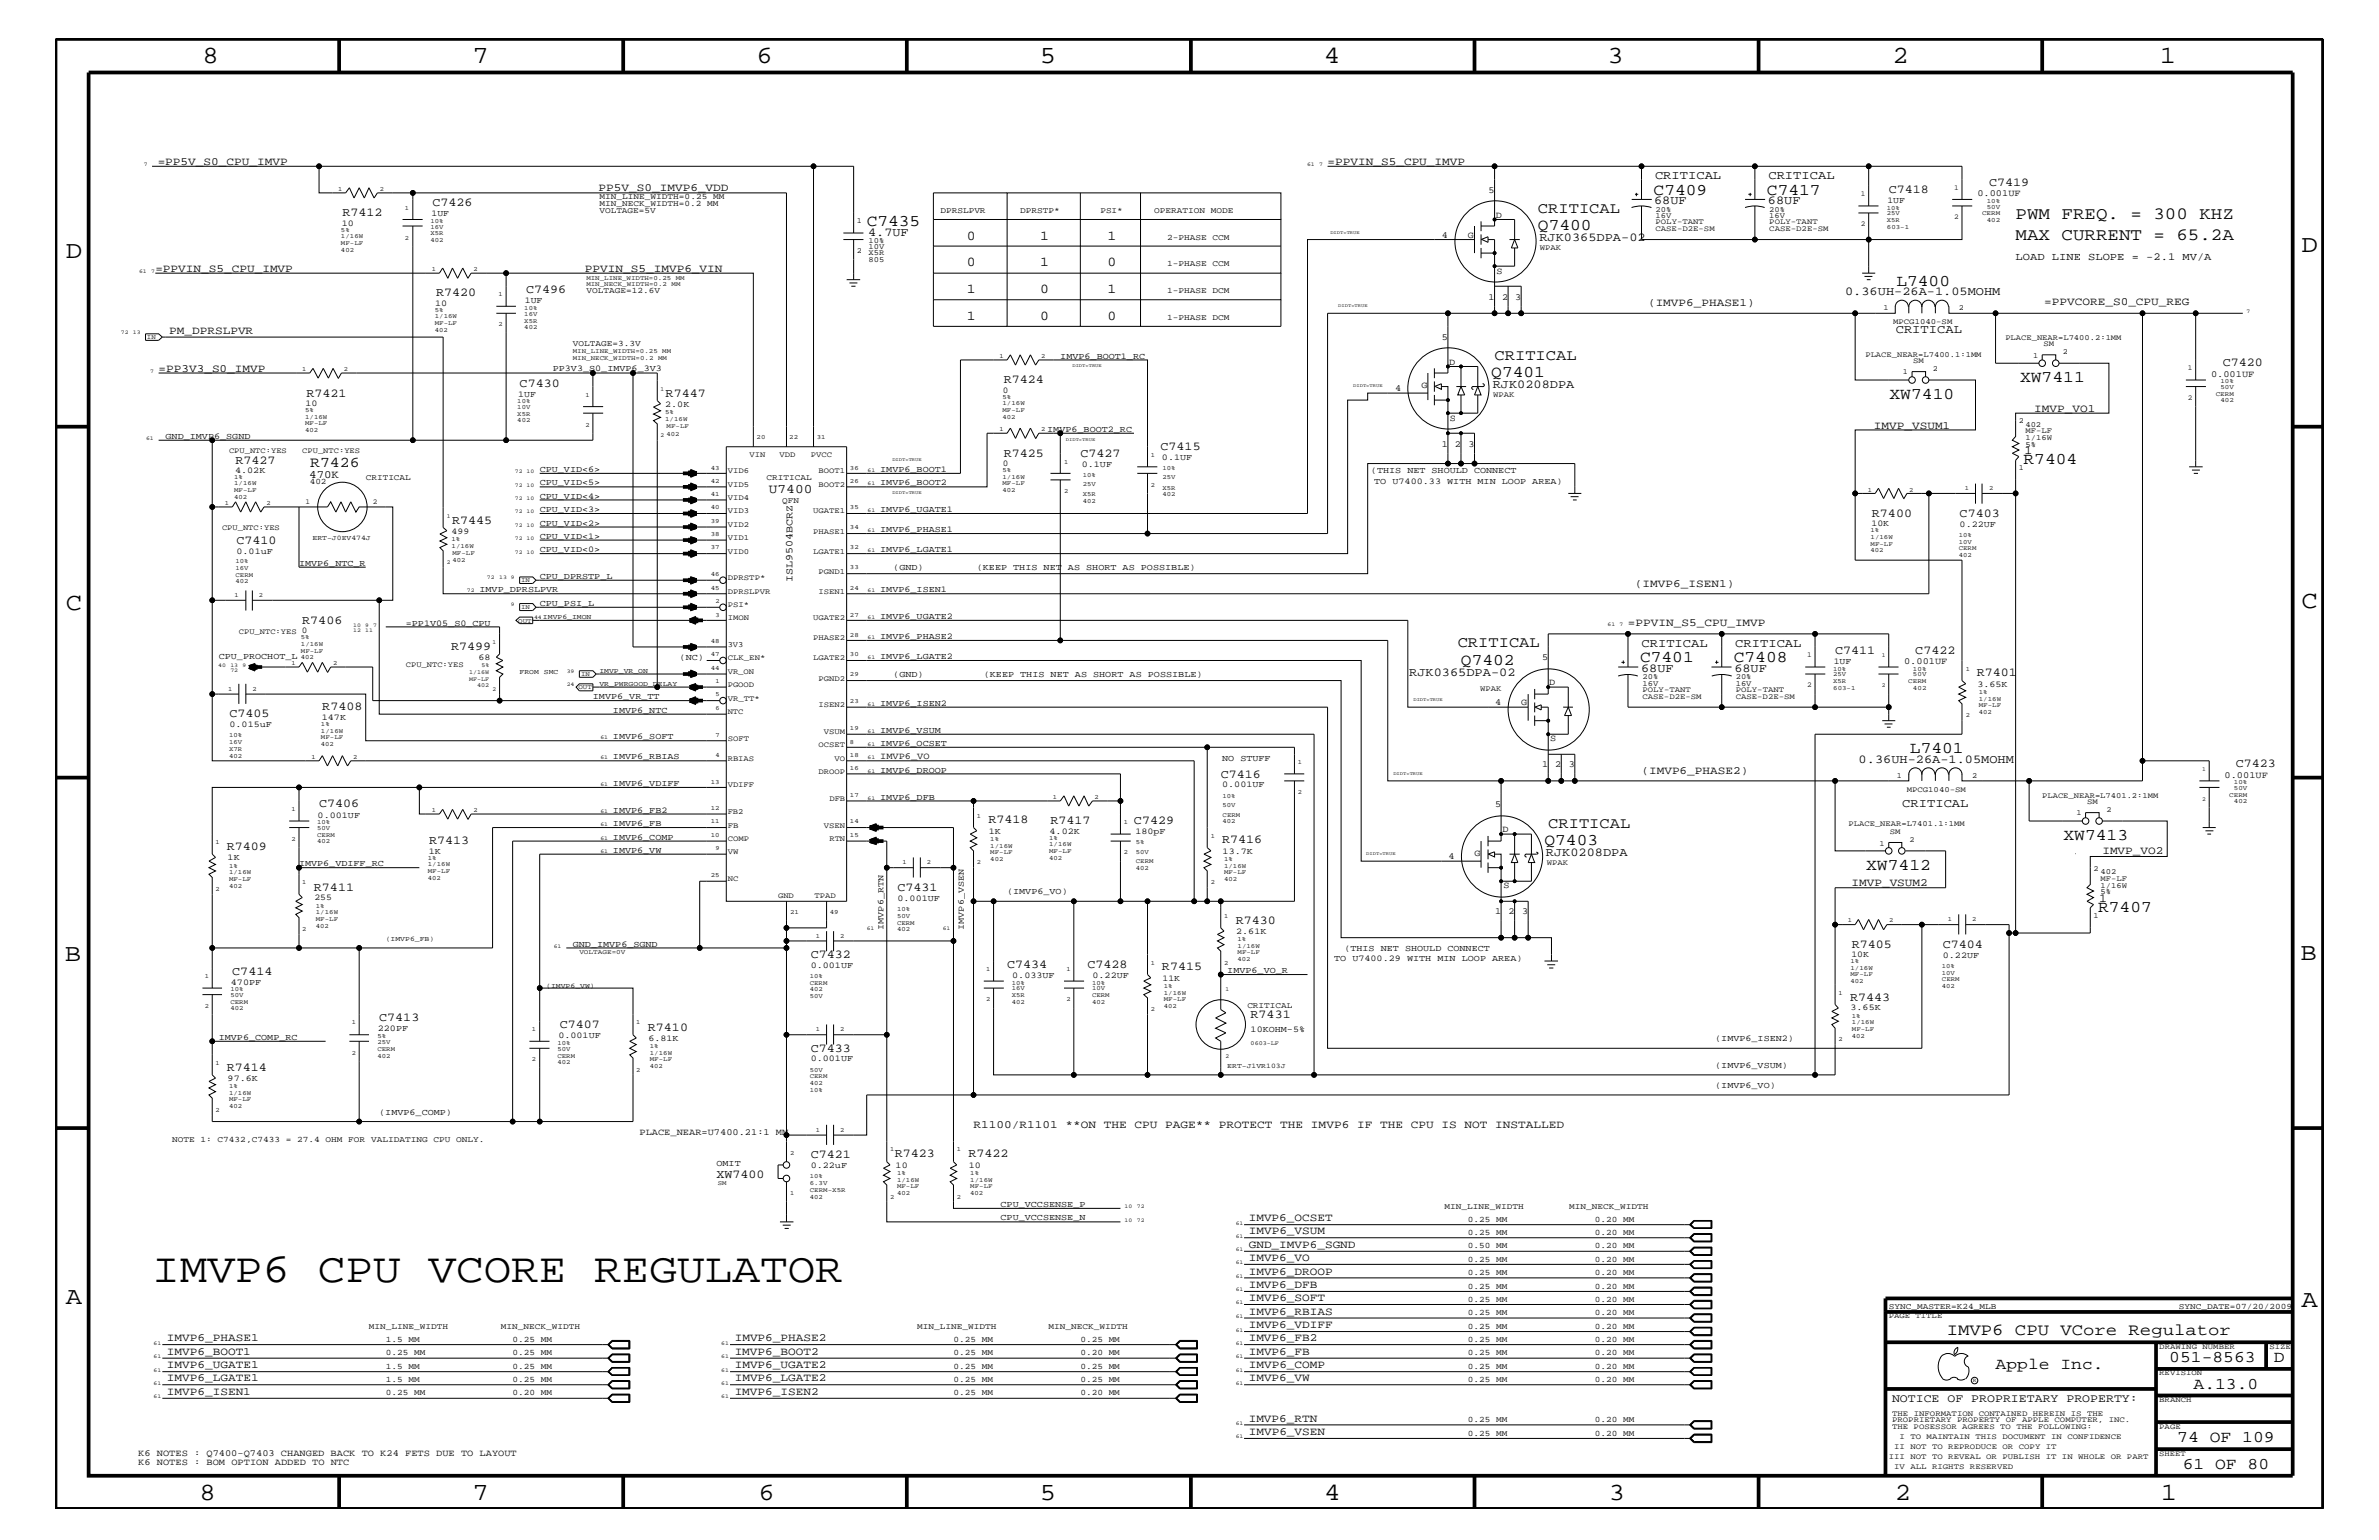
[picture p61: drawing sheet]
<svg xmlns="http://www.w3.org/2000/svg" width="432mm" height="279mm" viewBox="0 0 432 279" stroke-linecap="round" stroke-linejoin="round" font-family="sans-serif">
<defs><g id="words">
<text font-size="7.5" x="27.6" y="232.6">IMVP6 CPU VCORE REGULATOR</text>
<g font-size="4.5">
<text x="36.7" y="11.5">8</text>
<text x="85.8" y="11.5">7</text>
<text x="137.3" y="11.5">6</text>
<text x="188.7" y="11.5">5</text>
<text x="240.3" y="11.5">4</text>
<text x="291.8" y="11.5">3</text>
<text x="343.5" y="11.5">2</text>
<text x="392" y="11.5">1</text>
<text x="11.9" y="46.8">D</text>
<text x="417.7" y="45.7">D</text>
<text x="11.9" y="110.6">C</text>
<text x="417.7" y="110.3">C</text>
<text x="11.8" y="174.3">B</text>
<text x="417.6" y="174.2">B</text>
<text x="11.9" y="236.7">A</text>
<text x="417.7" y="237.1">A</text>
<text x="36.2" y="272.1">8</text>
<text x="85.8" y="272.1">7</text>
<text x="137.7" y="272.1">6</text>
<text x="188.7" y="272.1">5</text>
<text x="240.4" y="272.1">4</text>
<text x="292" y="272.1">3</text>
<text x="343.9" y="272.1">2</text>
<text x="392.2" y="272.1">1</text>
</g>
<g font-size="3.1">
<text x="365.8" y="39.8">PWM FREQ. = 300 KHZ</text>
<text x="365.8" y="43.5">MAX CURRENT = 65.2A</text>
</g>
<g font-size="3">
<text x="300.1" y="35.3">C7409</text>
<text x="320.7" y="35.3">C7417</text>
<text x="157.3" y="41">C7435</text>
<text x="279.1" y="41.8">Q7400</text>
<text x="344.2" y="51.8">L7400</text>
<text x="270.7" y="68.4">Q7401</text>
<text x="366.6" y="69.4">XW7411</text>
<text x="342.9" y="72.4">XW7410</text>
<text x="367.3" y="84.2">R7404</text>
<text x="265.2" y="120.6">Q7402</text>
<text x="297.7" y="120.2">C7401</text>
<text x="314.7" y="120.2">C7408</text>
<text x="346.7" y="136.7">L7401</text>
<text x="280.3" y="153.3">Q7403</text>
<text x="374.5" y="152.4">XW7413</text>
<text x="338.7" y="157.9">XW7412</text>
<text x="380.8" y="165.4">R7407</text>
<text x="353.4" y="242.3">IMVP6 CPU VCore Regulator</text>
<text x="362.2" y="248.4">Apple Inc.</text>
<text x="393.7" y="247.1">051-8563</text>
<text x="398.1" y="252">A.13.0</text>
<text x="412.7" y="247.1">D</text>
<text x="395.2" y="261.6">74 OF 109</text>
<text x="396.2" y="266.6">61 OF 80</text>
</g>
<g font-size="2.8">
<text x="279.1" y="38.6">CRITICAL</text>
<text x="271.3" y="65.3">CRITICAL</text>
<text x="264.6" y="117.4">CRITICAL</text>
<text x="281" y="150.1">CRITICAL</text>
</g>
<text font-size="2.7" x="56.3" y="84.8">R7426</text>
<g font-size="2.5">
<text x="175.5" y="43.5">0</text>
<text x="188.8" y="43.5">1</text>
<text x="201" y="43.5">1</text>
<text x="175.5" y="53.2">1</text>
<text x="175.5" y="48.3">0</text>
<text x="188.8" y="48.3">1</text>
<text x="188.8" y="53.2">0</text>
<text x="201" y="53.2">1</text>
<text x="201" y="48.3">0</text>
<text x="175.5" y="58">1</text>
<text x="188.8" y="58">0</text>
<text x="201" y="58">0</text>
</g>
<text font-size="2.4" x="139.6" y="89.5">U7400</text>
<g font-size="2.2">
<text x="300.4" y="32.5">CRITICAL</text>
<text x="321" y="32.5">CRITICAL</text>
<text x="342.8" y="35">C7418</text>
<text x="361" y="33.7">C7419</text>
<text x="62.1" y="39.2">R7412</text>
<text x="78.5" y="37.4">C7426</text>
<text x="300.2" y="37">68UF</text>
<text x="320.9" y="37">68UF</text>
<text x="157.6" y="42.9">4.7UF</text>
<text x="279.4" y="43.8">RJK0365DPA-02</text>
<text x="79.2" y="53.8">R7420</text>
<text x="95.5" y="53.2">C7496</text>
<text x="334.9" y="53.5">0.36UH-26A-1.05MOHM</text>
<text x="344.1" y="60.4">CRITICAL</text>
<text x="55.6" y="72">R7421</text>
<text x="94.3" y="70.1">C7430</text>
<text x="120.8" y="72">R7447</text>
<text x="182.2" y="69.5">R7424</text>
<text x="270.9" y="70.5">RJK0208DPA</text>
<text x="403.4" y="66.5">C7420</text>
<text x="182.2" y="82.8">R7425</text>
<text x="196.1" y="82.8">C7427</text>
<text x="210.7" y="81.6">C7415</text>
<text x="367.5" y="82.4">1</text>
<text x="42.8" y="84.1">R7427</text>
<text x="82" y="95">R7445</text>
<text x="339.8" y="93.8">R7400</text>
<text x="355.7" y="93.8">C7403</text>
<text x="42.9" y="98.7">C7410</text>
<text x="54.9" y="113.1">R7406</text>
<text x="81.9" y="117.9">R7499</text>
<text x="297.9" y="117.4">CRITICAL</text>
<text x="315" y="117.4">CRITICAL</text>
<text x="333.1" y="118.6">C7411</text>
<text x="347.6" y="118.6">C7422</text>
<text x="255.8" y="122.6">RJK0365DPA-02</text>
<text x="297.9" y="121.9">68UF</text>
<text x="314.8" y="121.9">68UF</text>
<text x="358.8" y="122.7">R7401</text>
<text x="41.7" y="130.2">C7405</text>
<text x="58.5" y="128.9">R7408</text>
<text x="221.6" y="141.1">C7416</text>
<text x="337.4" y="138.4">0.36UH-26A-1.05MOHM</text>
<text x="405.8" y="139.2">C7423</text>
<text x="57.9" y="146.5">C7406</text>
<text x="179.4" y="149.4">R7418</text>
<text x="190.7" y="149.5">R7417</text>
<text x="205.8" y="149.5">C7429</text>
<text x="345.3" y="146.5">CRITICAL</text>
<text x="41.1" y="154.3">R7409</text>
<text x="77.9" y="153.2">R7413</text>
<text x="221.8" y="153">R7416</text>
<text x="280.6" y="155.4">RJK0208DPA</text>
<text x="57" y="161.6">R7411</text>
<text x="162.9" y="161.7">C7431</text>
<text x="224.3" y="167.6">R7430</text>
<text x="381" y="163.6">1</text>
<text x="147.2" y="173.8">C7432</text>
<text x="336.1" y="172">R7405</text>
<text x="352.6" y="172">C7404</text>
<text x="42.2" y="176.8">C7414</text>
<text x="182.8" y="175.6">C7434</text>
<text x="197.4" y="175.6">C7428</text>
<text x="210.9" y="176.1">R7415</text>
<text x="68.8" y="185.3">C7413</text>
<text x="227" y="184.7">R7431</text>
<text x="335.8" y="181.6">R7443</text>
<text x="101.6" y="186.5">C7407</text>
<text x="117.6" y="187">R7410</text>
<text x="147.2" y="190.8">C7433</text>
<text x="41.1" y="194.3">R7414</text>
<text x="130" y="213.6">XW7400</text>
<text x="147.2" y="210.2">C7421</text>
<text x="162.4" y="210">R7423</text>
<text x="175.8" y="210">R7422</text>
</g>
<text font-size="2.1" x="343.4" y="254.4">NOTICE OF PROPRIETARY PROPERTY:</text>
<g font-size="2">
<text x="28.6" y="29.9">=PP5V_S0_CPU_IMVP</text>
<text x="241" y="29.9">=PPVIN_S5_CPU_IMVP</text>
<text x="108.6" y="34.7">PP5V_S0_IMVP6_VDD</text>
<text x="28.2" y="49.3">=PPVIN_S5_CPU_IMVP</text>
<text x="106.2" y="49.3">PPVIN_S5_IMVP6_VIN</text>
<text x="299.1" y="55.6">(IMVP6_PHASE1)</text>
<text x="371" y="55.3">=PPVCORE_S0_CPU_REG</text>
<text x="30.7" y="60.6">PM_DPRSLPVR</text>
<text x="28.8" y="67.5">=PP3V3_S0_IMVP</text>
<text x="340.1" y="77.8">IMVP_VSUM1</text>
<text x="369.2" y="74.7">IMVP_VO1</text>
<text x="56.1" y="86.6">470K</text>
<text x="296.8" y="106.5">(IMVP6_ISEN1)</text>
<text x="295.5" y="113.6">=PPVIN_S5_CPU_IMVP</text>
<text x="297.9" y="140.4">(IMVP6_PHASE2)</text>
<text x="381.6" y="155">IMVP_VO2</text>
<text x="336" y="160.7">IMVP_VSUM2</text>
<text x="176.7" y="204.7">R1100/R1101 **ON THE CPU PAGE** PROTECT THE IMVP6 IF THE CPU IS NOT INSTALLED</text>
<text x="226.7" y="221.5">IMVP6_OCSET</text>
<text x="226.7" y="226.4">GND_IMVP6_SGND</text>
<text x="226.7" y="224">IMVP6_VSUM</text>
<text x="226.7" y="233.7">IMVP6_DFB</text>
<text x="226.7" y="231.3">IMVP6_DROOP</text>
<text x="226.7" y="228.8">IMVP6_VO</text>
<text x="226.7" y="236.1">IMVP6_SOFT</text>
<text x="226.7" y="238.5">IMVP6_RBIAS</text>
<text x="30.3" y="243.4">IMVP6_PHASE1</text>
<text x="30.3" y="245.8">IMVP6_BOOT1</text>
<text x="133.3" y="243.4">IMVP6_PHASE2</text>
<text x="133.3" y="245.8">IMVP6_BOOT2</text>
<text x="226.7" y="240.9">IMVP6_VDIFF</text>
<text x="226.7" y="245.8">IMVP6_FB</text>
<text x="226.7" y="243.4">IMVP6_FB2</text>
<text x="30.3" y="248.2">IMVP6_UGATE1</text>
<text x="30.3" y="250.6">IMVP6_LGATE1</text>
<text x="133.3" y="248.2">IMVP6_UGATE2</text>
<text x="133.3" y="250.6">IMVP6_LGATE2</text>
<text x="226.7" y="248.2">IMVP6_COMP</text>
<text x="226.7" y="250.6">IMVP6_VW</text>
<text x="30.3" y="253.1">IMVP6_ISEN1</text>
<text x="133.3" y="253.1">IMVP6_ISEN2</text>
<text x="226.7" y="257.9">IMVP6_RTN</text>
<text x="226.7" y="260.4">IMVP6_VSEN</text>
</g>
<g font-size="1.9">
<text x="365.8" y="47.1">LOAD LINE SLOPE = -2.1 MV/A</text>
<text x="143.8" y="105.6" transform="rotate(-90 143.8 105.6)">ISL9504BCRZ</text>
</g>
<g font-size="1.7">
<text x="270.2" y="35">5</text>
<text x="358.9" y="35.6">0.001UF</text>
<text x="271.5" y="39.5">D</text>
<text x="261.7" y="43.1">4</text>
<text x="266.4" y="43.1">G</text>
<text x="271.6" y="49.6">S</text>
<text x="270.2" y="54.4">1</text>
<text x="272.6" y="54.4">2</text>
<text x="275" y="54.4">3</text>
<text x="261.7" y="61.7">5</text>
<text x="253.2" y="71">4</text>
<text x="258" y="70.4">G</text>
<text x="263.1" y="66.2">D</text>
<text x="401.3" y="68.4">0.001UF</text>
<text x="263.1" y="76.3">S</text>
<text x="261.7" y="81.1">1</text>
<text x="264.1" y="81.1">2</text>
<text x="266.5" y="81.1">3</text>
<text x="279.9" y="119.8">5</text>
<text x="281.2" y="124.3">D</text>
<text x="345.6" y="120.4">0.001UF</text>
<text x="271.4" y="128">4</text>
<text x="276.1" y="128">G</text>
<text x="159.8" y="137.8">IMVP6_VO</text>
<text x="281.3" y="134.5">S</text>
<text x="279.9" y="139.2">1</text>
<text x="282.3" y="139.2">2</text>
<text x="284.7" y="139.2">3</text>
<text x="403.8" y="141.1">0.001UF</text>
<text x="271.4" y="146.5">5</text>
<text x="262.9" y="155.8">4</text>
<text x="267.6" y="155.2">G</text>
<text x="272.7" y="151">D</text>
<text x="272.9" y="161.1">S</text>
<text x="271.4" y="165.9">1</text>
<text x="273.8" y="165.9">2</text>
<text x="276.3" y="165.9">3</text>
<text x="116.1" y="205.9">PLACE_NEAR=U7400.21:1 MM</text>
<text x="25.1" y="264.1">K6 NOTES : Q7400-Q7403 CHANGED BACK TO K24 FETS DUE TO LAYOUT</text>
<text x="25.1" y="265.9">K6 NOTES : BOM OPTION ADDED TO NTC</text>
</g>
<g font-size="1.6">
<text x="62.1" y="40.9">10</text>
<text x="78.3" y="39.2">1UF</text>
<text x="342.6" y="36.8">1UF</text>
<text x="79" y="55.5">10</text>
<text x="95.2" y="55">1UF</text>
<text x="192.4" y="65.1">IMVP6_BOOT1_RC</text>
<text x="94.1" y="72">1UF</text>
<text x="100.3" y="67.3">PP3V3_S0_IMVP6_3V3</text>
<text x="182" y="71.2">0</text>
<text x="55.5" y="73.7">10</text>
<text x="120.7" y="73.8">2.0K</text>
<text x="30.1" y="79.6">GND_IMVP6_SGND</text>
<text x="190.1" y="78.3">IMVP6_BOOT2_RC</text>
<text x="210.9" y="83.5">0.1UF</text>
<text x="42.7" y="85.8">4.02K</text>
<text x="98" y="85.6">CPU_VID&lt;6&gt;</text>
<text x="98" y="88.1">CPU_VID&lt;5&gt;</text>
<text x="159.8" y="85.6">IMVP6_BOOT1</text>
<text x="159.8" y="88.1">IMVP6_BOOT2</text>
<text x="182" y="84.5">0</text>
<text x="196.3" y="84.7">0.1UF</text>
<text x="248.8" y="85.9">(THIS NET SHOULD CONNECT</text>
<text x="249.4" y="87.7">TO U7400.33 WITH MIN LOOP AREA)</text>
<text x="98" y="90.5">CPU_VID&lt;4&gt;</text>
<text x="98" y="95.4">CPU_VID&lt;2&gt;</text>
<text x="98" y="92.9">CPU_VID&lt;3&gt;</text>
<text x="159.8" y="92.9">IMVP6_UGATE1</text>
<text x="339.7" y="95.4">10K</text>
<text x="355.7" y="95.6">0.22UF</text>
<text x="42.9" y="100.4">0.01uF</text>
<text x="82" y="96.8">499</text>
<text x="98" y="100.2">CPU_VID&lt;0&gt;</text>
<text x="98" y="97.7">CPU_VID&lt;1&gt;</text>
<text x="159.8" y="100.2">IMVP6_LGATE1</text>
<text x="159.8" y="96.5">IMVP6_PHASE1</text>
<text x="54.3" y="102.6">IMVP6_NTC_R</text>
<text x="87" y="107.5">IMVP_DPRSLPVR</text>
<text x="98" y="105">CPU_DPRSTP_L</text>
<text x="159.8" y="107.5">IMVP6_ISEN1</text>
<text x="162.1" y="103.5">(GND)</text>
<text x="177.3" y="103.5">(KEEP THIS NET AS SHORT AS POSSIBLE)</text>
<text x="73.7" y="113.6">=PP1V05_S0_CPU</text>
<text x="98" y="109.9">CPU_PSI_L</text>
<text x="159.8" y="112.3">IMVP6_UGATE2</text>
<text x="39.7" y="119.6">CPU_PROCHOT_L</text>
<text x="86.9" y="119.7">68</text>
<text x="123.4" y="119.8">(NC)</text>
<text x="159.8" y="115.9">IMVP6_PHASE2</text>
<text x="159.8" y="119.6">IMVP6_LGATE2</text>
<text x="162.1" y="122.9">(GND)</text>
<text x="178.6" y="122.9">(KEEP THIS NET AS SHORT AS POSSIBLE)</text>
<text x="332.8" y="120.4">1UF</text>
<text x="358.9" y="124.6">3.65K</text>
<text x="41.7" y="131.9">0.015uF</text>
<text x="58.4" y="130.7">147K</text>
<text x="107.6" y="126.9">IMVP6_VR_TT</text>
<text x="111.3" y="129.3">IMVP6_NTC</text>
<text x="159.8" y="128">IMVP6_ISEN2</text>
<text x="111.3" y="134.1">IMVP6_SOFT</text>
<text x="111.3" y="137.8">IMVP6_RBIAS</text>
<text x="159.8" y="133">IMVP6_VSUM</text>
<text x="159.8" y="135.3">IMVP6_OCSET</text>
<text x="111.3" y="142.6">IMVP6_VDIFF</text>
<text x="159.8" y="140.2">IMVP6_DROOP</text>
<text x="221.8" y="138.1">NO STUFF</text>
<text x="221.8" y="142.9">0.001UF</text>
<text x="57.7" y="148.4">0.001UF</text>
<text x="111.3" y="149.9">IMVP6_FB</text>
<text x="111.3" y="147.5">IMVP6_FB2</text>
<text x="159.8" y="145.1">IMVP6_DFB</text>
<text x="77.8" y="154.9">1K</text>
<text x="111.3" y="152.3">IMVP6_COMP</text>
<text x="111.3" y="154.7">IMVP6_VW</text>
<text x="179.5" y="151.2">1K</text>
<text x="190.5" y="151.2">4.02K</text>
<text x="206.1" y="151.3">180pF</text>
<text x="221.9" y="154.9">13.7K</text>
<text x="41.3" y="156.1">1K</text>
<text x="54.3" y="157.2">IMVP6_VDIFF_RC</text>
<text x="57.1" y="163.4">255</text>
<text x="162.9" y="163.5">0.001UF</text>
<text x="182.8" y="162.2">(IMVP6_VO)</text>
<text x="104" y="171.7">GND_IMVP6_SGND</text>
<text x="160.4" y="168.7" transform="rotate(-90 160.4 168.7)">IMVP6_RTN</text>
<text x="174.9" y="168.7" transform="rotate(-90 174.9 168.7)">IMVP6_VSEN</text>
<text x="224.4" y="169.4">2.61K</text>
<text x="244" y="172.6">(THIS NET SHOULD CONNECT</text>
<text x="336" y="173.7">10K</text>
<text x="352.6" y="173.8">0.22UF</text>
<text x="41.9" y="178.7">470PF</text>
<text x="147.2" y="175.6">0.001UF</text>
<text x="183.7" y="177.4">0.033UF</text>
<text x="198.3" y="177.4">0.22UF</text>
<text x="211" y="177.9">11K</text>
<text x="222.8" y="176.6">IMVP6_VO_R</text>
<text x="242.1" y="174.4">TO U7400.29 WITH MIN LOOP AREA)</text>
<text x="335.9" y="183.3">3.65K</text>
<text x="39.7" y="188.7">IMVP6_COMP_RC</text>
<text x="68.6" y="187.1">220PF</text>
<text x="101.3" y="188.3">0.001UF</text>
<text x="117.7" y="188.8">6.81K</text>
<text x="227" y="187.2">10KOHM-5%</text>
<text x="311.3" y="188.9">(IMVP6_ISEN2)</text>
<text x="41.3" y="196.1">97.6K</text>
<text x="147.2" y="192.6">0.001UF</text>
<text x="311.3" y="197.4">(IMVP6_VO)</text>
<text x="311.3" y="193.7">(IMVP6_VSUM)</text>
<text x="68.8" y="202.3">(IMVP6_COMP)</text>
<text x="130" y="211.6">OMIT</text>
<text x="147.2" y="211.9">0.22uF</text>
<text x="162.6" y="211.9">10</text>
<text x="175.9" y="211.9">10</text>
<text x="181.6" y="221.4">CPU_VCCSENSE_N</text>
<text x="181.6" y="219">CPU_VCCSENSE_P</text>
</g>
<g font-size="1.5">
<text x="108.8" y="36.2">MIN_LINE_WIDTH=0.25 MM</text>
<text x="108.8" y="37.4">MIN_NECK_WIDTH=0.2 MM</text>
<text x="108.8" y="38.6">VOLTAGE=5V</text>
<text x="170.7" y="38.6">DPRSLPVR</text>
<text x="185.2" y="38.6">DPRSTP*</text>
<text x="199.7" y="38.6">PSI*</text>
<text x="209.5" y="38.6">OPERATION MODE</text>
<text x="211.8" y="43.5">2-PHASE CCM</text>
<text x="106.4" y="53.2">VOLTAGE=12.6V</text>
<text x="211.8" y="53.2">1-PHASE DCM</text>
<text x="211.8" y="48.3">1-PHASE CCM</text>
<text x="211.8" y="58">1-PHASE DCM</text>
<text x="104" y="62.9">VOLTAGE=3.3V</text>
<text x="56.2" y="87.7">402</text>
<text x="66.4" y="87.1">CRITICAL</text>
<text x="139.1" y="87.1">CRITICAL</text>
<text x="142" y="91.3">QFN</text>
<text x="226.4" y="182.9">CRITICAL</text>
<text x="31.2" y="207.1">NOTE 1: C7432,C7433 = 27.4 OHM FOR VALIDATING CPU ONLY.</text>
<text x="262.2" y="219.4">MIN_LINE_WIDTH</text>
<text x="266.4" y="221.7">0.25 MM</text>
<text x="284.8" y="219.4">MIN_NECK_WIDTH</text>
<text x="289.5" y="221.7">0.20 MM</text>
<text x="266.4" y="226.5">0.50 MM</text>
<text x="266.4" y="224.1">0.25 MM</text>
<text x="289.5" y="226.5">0.20 MM</text>
<text x="289.5" y="224.1">0.20 MM</text>
<text x="266.4" y="233.8">0.25 MM</text>
<text x="266.4" y="231.3">0.25 MM</text>
<text x="266.4" y="229">0.25 MM</text>
<text x="289.5" y="231.3">0.20 MM</text>
<text x="289.5" y="233.8">0.20 MM</text>
<text x="289.5" y="229">0.20 MM</text>
<text x="266.4" y="236.2">0.25 MM</text>
<text x="266.4" y="238.6">0.25 MM</text>
<text x="289.5" y="236.2">0.20 MM</text>
<text x="289.5" y="238.6">0.20 MM</text>
<text x="342.8" y="237.4">SYNC_MASTER=K24_MLB</text>
<text x="395.5" y="237.4">SYNC_DATE=07/20/2009</text>
<text x="67" y="241.2">MIN_LINE_WIDTH</text>
<text x="70" y="243.5">1.5 MM</text>
<text x="70" y="245.9">0.25 MM</text>
<text x="90.9" y="241.2">MIN_NECK_WIDTH</text>
<text x="93" y="245.9">0.25 MM</text>
<text x="93" y="243.5">0.25 MM</text>
<text x="166.5" y="241.2">MIN_LINE_WIDTH</text>
<text x="173.1" y="245.9">0.25 MM</text>
<text x="173.1" y="243.5">0.25 MM</text>
<text x="190.3" y="241.2">MIN_NECK_WIDTH</text>
<text x="196.1" y="243.5">0.25 MM</text>
<text x="196.1" y="245.9">0.20 MM</text>
<text x="266.4" y="241.1">0.25 MM</text>
<text x="266.4" y="245.9">0.25 MM</text>
<text x="266.4" y="243.5">0.25 MM</text>
<text x="289.5" y="241.1">0.20 MM</text>
<text x="289.5" y="245.9">0.20 MM</text>
<text x="289.5" y="243.5">0.20 MM</text>
<text x="70" y="248.4">1.5 MM</text>
<text x="70" y="250.7">1.5 MM</text>
<text x="93" y="248.4">0.25 MM</text>
<text x="93" y="250.7">0.25 MM</text>
<text x="173.1" y="248.4">0.25 MM</text>
<text x="173.1" y="250.7">0.25 MM</text>
<text x="196.1" y="248.4">0.25 MM</text>
<text x="196.1" y="250.7">0.25 MM</text>
<text x="266.4" y="248.4">0.25 MM</text>
<text x="266.4" y="250.7">0.25 MM</text>
<text x="289.5" y="248.4">0.20 MM</text>
<text x="289.5" y="250.7">0.20 MM</text>
<text x="70" y="253.2">0.25 MM</text>
<text x="93" y="253.2">0.20 MM</text>
<text x="173.1" y="253.2">0.25 MM</text>
<text x="196.1" y="253.2">0.20 MM</text>
<text x="266.4" y="260.5">0.25 MM</text>
<text x="266.4" y="258">0.25 MM</text>
<text x="289.5" y="258">0.20 MM</text>
<text x="289.5" y="260.5">0.20 MM</text>
</g>
<g font-size="1.4">
<text x="337.7" y="35.6">1</text>
<text x="354.7" y="34.4">1</text>
<text x="155.5" y="40.4">1</text>
<text x="300.5" y="38.4">20%</text>
<text x="300.5" y="39.6">16V</text>
<text x="300.5" y="40.7">POLY-TANT</text>
<text x="300.5" y="41.9">CASE-D2E-SM</text>
<text x="321.1" y="38.4">20%</text>
<text x="321.1" y="39.6">16V</text>
<text x="321.1" y="40.7">POLY-TANT</text>
<text x="321.1" y="41.9">CASE-D2E-SM</text>
<text x="337.7" y="41">2</text>
<text x="354.7" y="39.8">2</text>
<text x="155.5" y="45.9">2</text>
<text x="157.6" y="44.1">10%</text>
<text x="157.6" y="45.2">10V</text>
<text x="157.6" y="47.6">805</text>
<text x="157.6" y="46.3">X5R</text>
<text x="279.5" y="45.4">WPAK</text>
<text x="341.9" y="56.2">1</text>
<text x="343.6" y="58.7">MPCG1040-SM</text>
<text x="355.5" y="56.2">2</text>
<text x="338.6" y="64.7">PLACE_NEAR=L7400.1:1MM</text>
<text x="347.3" y="65.9">SM</text>
<text x="364" y="61.7">PLACE_NEAR=L7400.2:1MM</text>
<text x="369" y="64.9">1</text>
<text x="370.9" y="62.9">SM</text>
<text x="374.4" y="64.3">2</text>
<text x="345.4" y="67.9">1</text>
<text x="350.8" y="67.3">2</text>
<text x="397.1" y="67.1">1</text>
<text x="271" y="72.1">WPAK</text>
<text x="366.4" y="76.8">2</text>
<text x="367.6" y="77.4">402</text>
<text x="397.1" y="72.6">2</text>
<text x="41.6" y="82.2">CPU_NTC:YES</text>
<text x="54.9" y="82.2">CPU_NTC:YES</text>
<text x="136.1" y="82.8">VIN</text>
<text x="141.5" y="82.8">VDD</text>
<text x="147.2" y="82.8">PVCC</text>
<text x="367.6" y="78.6">MF-LF</text>
<text x="367.6" y="79.9">1/16W</text>
<text x="367.6" y="81.1">5%</text>
<text x="132.1" y="88.3">VID5</text>
<text x="132.1" y="85.9">VID6</text>
<text x="148.6" y="85.9">BOOT1</text>
<text x="148.6" y="88.3">BOOT2</text>
<text x="366.4" y="85.3">1</text>
<text x="55.5" y="91.4">1</text>
<text x="67.6" y="91.4">2</text>
<text x="132.1" y="93.2">VID3</text>
<text x="132.1" y="95.6">VID2</text>
<text x="132.1" y="90.7">VID4</text>
<text x="147.6" y="93.2">UGATE1</text>
<text x="40.3" y="96.2">CPU_NTC:YES</text>
<text x="132.1" y="100.4">VID0</text>
<text x="132.1" y="98">VID1</text>
<text x="147.6" y="100.4">LGATE1</text>
<text x="147.6" y="96.8">PHASE1</text>
<text x="132.1" y="105.3">DPRSTP*</text>
<text x="132.1" y="107.7">DPRSLPVR</text>
<text x="148.6" y="107.7">ISEN1</text>
<text x="148.6" y="104.1">PGND1</text>
<text x="132.1" y="110.2">PSI*</text>
<text x="132.1" y="112.6">IMON</text>
<text x="147.6" y="112.6">UGATE2</text>
<text x="43.3" y="115">CPU_NTC:YES 0</text>
<text x="132.1" y="117.4">3V3</text>
<text x="132.1" y="119.8">CLK_EN*</text>
<text x="147.6" y="119.8">LGATE2</text>
<text x="147.6" y="116.2">PHASE2</text>
<text x="328" y="119.2">1</text>
<text x="73.7" y="121">CPU_NTC:YES</text>
<text x="132.1" y="122.3">VR_ON</text>
<text x="132.1" y="124.7">PGOOD</text>
<text x="148.6" y="123.5">PGND2</text>
<text x="268.6" y="125.4">WPAK</text>
<text x="298.1" y="123.2">20%</text>
<text x="298.1" y="124.4">16V</text>
<text x="298.1" y="125.5">POLY-TANT</text>
<text x="315" y="123.2">20%</text>
<text x="315" y="124.4">16V</text>
<text x="315" y="125.5">POLY-TANT</text>
<text x="328" y="124.7">2</text>
<text x="132.1" y="127.1">VR_TT*</text>
<text x="132.1" y="129.6">NTC</text>
<text x="148.6" y="128.3">ISEN2</text>
<text x="298.1" y="126.8">CASE-D2E-SM</text>
<text x="315" y="126.8">CASE-D2E-SM</text>
<text x="132.1" y="134.4">SOFT</text>
<text x="148.6" y="135.6">OCSET</text>
<text x="149.5" y="133.2">VSUM</text>
<text x="132.1" y="138">RBIAS</text>
<text x="132.1" y="142.9">VDIFF</text>
<text x="148.6" y="140.4">DROOP</text>
<text x="151.5" y="138">VO</text>
<text x="344.3" y="141.1">1</text>
<text x="346.1" y="143.6">MPCG1040-SM</text>
<text x="358" y="141.1">2</text>
<text x="132.1" y="147.7">FB2</text>
<text x="150.5" y="145.3">DFB</text>
<text x="335.5" y="149.9">PLACE_NEAR=L7401.1:1MM</text>
<text x="370.7" y="144.7">PLACE_NEAR=L7401.2:1MM</text>
<text x="376.9" y="147.9">1</text>
<text x="378.8" y="145.9">SM</text>
<text x="382.3" y="147.3">2</text>
<text x="132.1" y="155">VW</text>
<text x="132.1" y="152.6">COMP</text>
<text x="132.1" y="150.1">FB</text>
<text x="149.5" y="150.1">VSEN</text>
<text x="150.5" y="152.6">RTN</text>
<text x="341.2" y="153.4">1</text>
<text x="343" y="151.3">SM</text>
<text x="346.6" y="152.9">2</text>
<text x="132.1" y="159.9">NC</text>
<text x="280.8" y="156.9">WPAK</text>
<text x="380" y="158">2</text>
<text x="381.3" y="159.9">MF-LF</text>
<text x="381.3" y="158.6">402</text>
<text x="381.3" y="161.1">1/16W</text>
<text x="141.2" y="162.8">GND</text>
<text x="147.8" y="162.8">TPAD</text>
<text x="380" y="166.5">1</text>
<text x="381.3" y="162.2">5%</text>
<text x="342.8" y="239.2">PAGE TITLE</text>
<text x="391.9" y="244.7">DRAWING NUMBER</text>
<text x="411.9" y="244.7">SIZE</text>
<text x="391.9" y="249.5">REVISION</text>
<text x="343.4" y="256.8">THE INFORMATION CONTAINED HEREIN IS THE</text>
<text x="391.9" y="254.4">BRANCH</text>
<text x="343.4" y="259.3">THE POSESSOR AGREES TO THE FOLLOWING:</text>
<text x="343.4" y="258">PROPRIETARY PROPERTY OF APPLE COMPUTER, INC.</text>
<text x="343.8" y="262.9">II NOT TO REPRODUCE OR COPY IT</text>
<text x="344.8" y="261.1">I TO MAINTAIN THIS DOCUMENT IN CONFIDENCE</text>
<text x="391.9" y="259.3">PAGE</text>
<text x="342.8" y="264.7">III NOT TO REVEAL OR PUBLISH IT IN WHOLE OR PART</text>
<text x="343.8" y="266.6">IV ALL RIGHTS RESERVED</text>
<text x="391.9" y="264.1">SHEET</text>
</g>
<g font-size="1.3">
<text x="56.7" y="98">ERT-J0EV474J</text>
<text x="98.6" y="112.3">IMVP6_IMON</text>
<text x="94.3" y="122.3">FROM SMC</text>
<text x="108.8" y="124.4">VR_PWRGOOD_DELAY</text>
<text x="108.8" y="122">IMVP_VR_ON</text>
<text x="70" y="170.7">(IMVP6_FB)</text>
<text x="99.1" y="179.3">(IMVP6_VW)</text>
<text x="222.8" y="193.7">ERT-J1VR103J</text>
</g>
<g font-size="1.2">
<text x="61.4" y="34.7">1</text>
<text x="68.9" y="34.7">2</text>
<text x="73.5" y="38">1</text>
<text x="78.1" y="40.4">10%</text>
<text x="78.1" y="41.5">16V</text>
<text x="342.5" y="41.5">603-1</text>
<text x="342.5" y="40.3">X5R</text>
<text x="342.5" y="39.1">25V</text>
<text x="342.5" y="38">10%</text>
<text x="359.7" y="39.1">CERM</text>
<text x="360.6" y="40.3">402</text>
<text x="360.6" y="37.9">50V</text>
<text x="360.6" y="36.8">10%</text>
<text x="61.9" y="45.7">402</text>
<text x="61.9" y="43.2">1/16W</text>
<text x="61.9" y="42">5%</text>
<text x="61.9" y="44.4">MF-LF</text>
<text x="73.5" y="43.5">2</text>
<text x="78.1" y="44">402</text>
<text x="78.1" y="42.7">X5R</text>
<text x="78.4" y="49.1">1</text>
<text x="85.9" y="49.1">2</text>
<text x="90.5" y="53.8">1</text>
<text x="106.4" y="50.7">MIN_LINE_WIDTH=0.25 MM</text>
<text x="106.4" y="51.9">MIN_NECK_WIDTH=0.2 MM</text>
<text x="78.9" y="56.6">5%</text>
<text x="78.9" y="57.8">1/16W</text>
<text x="78.9" y="59">MF-LF</text>
<text x="90.5" y="59.2">2</text>
<text x="95.2" y="56.2">10%</text>
<text x="95.2" y="59.7">402</text>
<text x="95.2" y="58.5">X5R</text>
<text x="95.2" y="57.3">16V</text>
<text x="26.7" y="61.5">IN</text>
<text x="78.9" y="60.2">402</text>
<text x="104" y="64">MIN_LINE_WIDTH=0.25 MM</text>
<text x="104" y="65.3">MIN_NECK_WIDTH=0.2 MM</text>
<text x="181.4" y="64.9">1</text>
<text x="189" y="64.9">2</text>
<text x="54.9" y="67.3">1</text>
<text x="62.4" y="67.3">2</text>
<text x="106.3" y="72">1</text>
<text x="402.2" y="71.8">CERM</text>
<text x="403" y="70.6">50V</text>
<text x="403" y="69.5">10%</text>
<text x="55.4" y="74.7">5%</text>
<text x="55.4" y="77.2">MF-LF</text>
<text x="55.4" y="76">1/16W</text>
<text x="93.9" y="74.3">10V</text>
<text x="93.9" y="73.2">10%</text>
<text x="93.9" y="76.7">402</text>
<text x="93.9" y="75.5">X5R</text>
<text x="106.3" y="77.4">2</text>
<text x="120.7" y="75.1">5%</text>
<text x="120.7" y="76.3">1/16W</text>
<text x="121" y="77.7">MF-LF</text>
<text x="181.9" y="73.5">1/16W</text>
<text x="181.9" y="72.3">5%</text>
<text x="181.9" y="76">402</text>
<text x="181.9" y="74.7">MF-LF</text>
<text x="403" y="73">402</text>
<text x="55.4" y="78.3">402</text>
<text x="121" y="79">402</text>
<text x="137.3" y="79.7">20</text>
<text x="143.3" y="79.7">22</text>
<text x="148.3" y="79.7">31</text>
<text x="181.4" y="78.3">1</text>
<text x="189" y="78.3">2</text>
<text x="208.9" y="82.8">1</text>
<text x="42.5" y="86.9">1%</text>
<text x="42.5" y="89.3">MF-LF</text>
<text x="42.5" y="88.1">1/16W</text>
<text x="129" y="87.6">42</text>
<text x="129" y="85.2">43</text>
<text x="154.3" y="85.2">36</text>
<text x="154.3" y="87.6">26</text>
<text x="181.9" y="89.3">402</text>
<text x="181.9" y="88.1">MF-LF</text>
<text x="181.9" y="86.9">1/16W</text>
<text x="181.9" y="85.6">5%</text>
<text x="193.1" y="89.5">2</text>
<text x="193.1" y="84.1">1</text>
<text x="196.5" y="86.5">10%</text>
<text x="196.5" y="88.2">25V</text>
<text x="208.9" y="88.3">2</text>
<text x="211" y="88.8">X5R</text>
<text x="211" y="87">25V</text>
<text x="211" y="85.3">10%</text>
<text x="339" y="89.2">1</text>
<text x="346.5" y="89.2">2</text>
<text x="356.6" y="88.9">1</text>
<text x="361" y="88.9">2</text>
<text x="40.8" y="91.6">1</text>
<text x="42.5" y="90.5">402</text>
<text x="48.3" y="91.6">2</text>
<text x="129" y="92.4">40</text>
<text x="129" y="94.9">39</text>
<text x="129" y="90">41</text>
<text x="154.3" y="92.4">35</text>
<text x="196.5" y="90">X5R</text>
<text x="196.5" y="91.2">402</text>
<text x="211" y="90">402</text>
<text x="82" y="98.2">1%</text>
<text x="82" y="99.3">1/16W</text>
<text x="82.1" y="100.7">MF-LF</text>
<text x="129" y="97.3">38</text>
<text x="129" y="99.7">37</text>
<text x="154.3" y="99.7">32</text>
<text x="154.3" y="96">34</text>
<text x="339.5" y="99">MF-LF</text>
<text x="339.5" y="100.2">402</text>
<text x="339.5" y="96.5">1%</text>
<text x="339.5" y="97.7">1/16W</text>
<text x="355.5" y="99.9">CERM</text>
<text x="355.5" y="98.7">10V</text>
<text x="355.5" y="101">402</text>
<text x="355.5" y="97.4">10%</text>
<text x="42.8" y="102.2">10%</text>
<text x="42.8" y="103.5">16V</text>
<text x="42.8" y="104.7">CERM</text>
<text x="42.8" y="105.9">402</text>
<text x="82.1" y="102.1">402</text>
<text x="94.6" y="105.6">IN</text>
<text x="129" y="104.6">46</text>
<text x="129" y="107">45</text>
<text x="154.3" y="107">24</text>
<text x="154.3" y="103.3">33</text>
<text x="42.6" y="108.3">1</text>
<text x="47" y="108.3">2</text>
<text x="94.1" y="113">OUT</text>
<text x="94.6" y="110.5">IN</text>
<text x="129.9" y="109.4">2</text>
<text x="129.9" y="111.9">3</text>
<text x="154.3" y="111.9">27</text>
<text x="54.6" y="119.6">402</text>
<text x="54.6" y="115.9">5%</text>
<text x="54.6" y="118.4">MF-LF</text>
<text x="54.6" y="117.2">1/16W</text>
<text x="129" y="116.7">48</text>
<text x="129" y="119.1">47</text>
<text x="154.3" y="119.1">30</text>
<text x="154.3" y="115.5">28</text>
<text x="41.4" y="125.3">1</text>
<text x="45.8" y="125.3">2</text>
<text x="52.9" y="120.7">1</text>
<text x="60.5" y="120.7">2</text>
<text x="105" y="125.1">OUT</text>
<text x="105.5" y="122.6">IN</text>
<text x="129" y="121.5">44</text>
<text x="129.9" y="124">1</text>
<text x="154.3" y="122.7">29</text>
<text x="332.7" y="125.2">603-1</text>
<text x="332.7" y="124">X5R</text>
<text x="332.7" y="121.7">10%</text>
<text x="332.7" y="122.7">25V</text>
<text x="346.4" y="124">CERM</text>
<text x="347.2" y="125.2">402</text>
<text x="347.2" y="121.7">10%</text>
<text x="347.2" y="122.7">50V</text>
<text x="356.8" y="121.7">1</text>
<text x="359.2" y="125.9">1%</text>
<text x="58.3" y="131.7">1%</text>
<text x="129.9" y="126.4">5</text>
<text x="129.9" y="128.8">6</text>
<text x="154.3" y="127.6">23</text>
<text x="356.8" y="130.2">2</text>
<text x="359.2" y="129.6">402</text>
<text x="359.2" y="127.1">1/16W</text>
<text x="359.2" y="128.3">MF-LF</text>
<text x="41.6" y="136.2">X7R</text>
<text x="41.6" y="137.4">402</text>
<text x="41.6" y="133.8">10%</text>
<text x="41.6" y="135">16V</text>
<text x="56.6" y="137.7">1</text>
<text x="58.3" y="133">1/16W</text>
<text x="58.3" y="135.3">402</text>
<text x="58.3" y="134.1">MF-LF</text>
<text x="64.1" y="137.7">2</text>
<text x="129.9" y="137.3">4</text>
<text x="129.9" y="133.6">7</text>
<text x="154.3" y="137.3">18</text>
<text x="154.3" y="134.9">8</text>
<text x="154.3" y="132.4">19</text>
<text x="129" y="142.2">13</text>
<text x="154.3" y="139.7">16</text>
<text x="235.5" y="138.6">1</text>
<text x="405.5" y="143.4">50V</text>
<text x="405.5" y="142.3">10%</text>
<text x="52.9" y="147.1">1</text>
<text x="57.6" y="149.5">10%</text>
<text x="78.4" y="147.3">1</text>
<text x="85.9" y="147.3">2</text>
<text x="129" y="149.4">11</text>
<text x="129" y="147">12</text>
<text x="154.3" y="149.4">14</text>
<text x="154.3" y="144.6">17</text>
<text x="177.3" y="148.4">1</text>
<text x="191.1" y="144.9">1</text>
<text x="198.6" y="144.9">2</text>
<text x="204" y="149.5">1</text>
<text x="221.9" y="149.4">402</text>
<text x="221.9" y="148.2">CERM</text>
<text x="221.9" y="146.4">50V</text>
<text x="221.9" y="144.7">10%</text>
<text x="235.5" y="144">2</text>
<text x="404.6" y="144.6">CERM</text>
<text x="405.5" y="145.7">402</text>
<text x="39.1" y="153.2">1</text>
<text x="52.9" y="152.6">2</text>
<text x="57.6" y="151.8">CERM</text>
<text x="57.6" y="153">402</text>
<text x="57.6" y="150.7">50V</text>
<text x="77.6" y="156">1%</text>
<text x="129" y="151.8">10</text>
<text x="129.9" y="154.3">9</text>
<text x="154.3" y="151.8">15</text>
<text x="179.7" y="155">MF-LF</text>
<text x="179.7" y="152.6">1%</text>
<text x="179.7" y="153.8">1/16W</text>
<text x="190.4" y="153.5">1/16W</text>
<text x="190.4" y="154.7">MF-LF</text>
<text x="190.4" y="152.3">1%</text>
<text x="190.4" y="156">402</text>
<text x="204" y="155">2</text>
<text x="206.2" y="154.9">50V</text>
<text x="206.2" y="153.2">5%</text>
<text x="219.8" y="152">1</text>
<text x="39.1" y="161.7">2</text>
<text x="41.6" y="161.1">402</text>
<text x="41.6" y="157.4">1%</text>
<text x="41.6" y="159.9">MF-LF</text>
<text x="41.6" y="158.6">1/16W</text>
<text x="54.9" y="160.5">1</text>
<text x="77.6" y="159.6">402</text>
<text x="77.6" y="158.4">MF-LF</text>
<text x="77.6" y="157.2">1/16W</text>
<text x="129" y="159.1">25</text>
<text x="163.8" y="156.8">1</text>
<text x="168.2" y="156.8">2</text>
<text x="177.3" y="156.8">2</text>
<text x="179.7" y="156.2">402</text>
<text x="206.2" y="156.7">CERM</text>
<text x="206.2" y="157.9">402</text>
<text x="219.8" y="160.5">2</text>
<text x="222.2" y="159.9">402</text>
<text x="222.2" y="158.6">MF-LF</text>
<text x="222.2" y="156.2">1%</text>
<text x="222.2" y="157.4">1/16W</text>
<text x="57.3" y="164.7">1%</text>
<text x="57.3" y="165.9">1/16W</text>
<text x="57.3" y="167.1">MF-LF</text>
<text x="143.4" y="165.8">21</text>
<text x="150.6" y="165.8">49</text>
<text x="162.8" y="165.3">10%</text>
<text x="162.8" y="167.8">CERM</text>
<text x="162.8" y="166.5">50V</text>
<text x="222.2" y="166.5">1</text>
<text x="335.4" y="167.3">1</text>
<text x="342.9" y="167.3">2</text>
<text x="353.6" y="167.1">1</text>
<text x="358" y="167.1">2</text>
<text x="54.9" y="168.9">2</text>
<text x="57.3" y="168.3">402</text>
<text x="105.2" y="173.2">VOLTAGE=0V</text>
<text x="148.1" y="170.1">1</text>
<text x="152.5" y="170.1">2</text>
<text x="162.8" y="168.9">402</text>
<text x="224.6" y="172">1/16W</text>
<text x="224.6" y="170.7">1%</text>
<text x="224.6" y="173.2">MF-LF</text>
<text x="37.2" y="177.4">1</text>
<text x="41.8" y="179.9">10%</text>
<text x="147" y="177.4">10%</text>
<text x="147" y="178.7">CERM</text>
<text x="147" y="179.9">402</text>
<text x="179" y="176.2">1</text>
<text x="183.6" y="179.7">16V</text>
<text x="183.6" y="178.7">10%</text>
<text x="193.5" y="176.2">1</text>
<text x="198.2" y="178.7">10%</text>
<text x="198.2" y="179.7">10V</text>
<text x="208.9" y="175">1</text>
<text x="211.2" y="179.3">1%</text>
<text x="222.2" y="175">2</text>
<text x="224.6" y="174.4">402</text>
<text x="335.9" y="177.2">MF-LF</text>
<text x="335.9" y="174.8">1%</text>
<text x="335.9" y="176">1/16W</text>
<text x="335.9" y="178.4">402</text>
<text x="352.5" y="179.3">402</text>
<text x="352.5" y="175.6">10%</text>
<text x="352.5" y="176.8">10V</text>
<text x="352.5" y="178">CERM</text>
<text x="37.2" y="182.9">2</text>
<text x="41.8" y="183.3">402</text>
<text x="41.8" y="181">50V</text>
<text x="41.8" y="182.1">CERM</text>
<text x="63.8" y="185.9">1</text>
<text x="115.5" y="185.9">1</text>
<text x="147" y="181">50V</text>
<text x="179" y="181.6">2</text>
<text x="183.6" y="181">X5R</text>
<text x="183.6" y="182.1">402</text>
<text x="193.5" y="181.6">2</text>
<text x="198.2" y="181">CERM</text>
<text x="198.2" y="182.1">402</text>
<text x="208.9" y="183.5">2</text>
<text x="211.2" y="180.5">1/16W</text>
<text x="211.2" y="181.6">MF-LF</text>
<text x="211.2" y="182.9">402</text>
<text x="333.7" y="180.5">1</text>
<text x="336.1" y="185.9">1/16W</text>
<text x="336.1" y="184.7">1%</text>
<text x="63.8" y="191.4">2</text>
<text x="68.5" y="191.9">402</text>
<text x="68.5" y="190.6">CERM</text>
<text x="68.5" y="189.4">25V</text>
<text x="68.5" y="188.3">5%</text>
<text x="96.5" y="187.1">1</text>
<text x="101.2" y="191.9">CERM</text>
<text x="101.2" y="189.5">10%</text>
<text x="101.2" y="190.6">50V</text>
<text x="117.9" y="190.2">1%</text>
<text x="117.9" y="191.4">1/16W</text>
<text x="148.1" y="187.1">1</text>
<text x="152.5" y="187.1">2</text>
<text x="333.7" y="188.9">2</text>
<text x="336.1" y="187.1">MF-LF</text>
<text x="336.1" y="188.3">402</text>
<text x="39.1" y="193.2">1</text>
<text x="41.6" y="197.4">1%</text>
<text x="96.5" y="192.6">2</text>
<text x="101.2" y="193.1">402</text>
<text x="115.5" y="194.4">2</text>
<text x="117.9" y="192.6">MF-LF</text>
<text x="117.9" y="193.7">402</text>
<text x="147" y="195.6">CERM</text>
<text x="147" y="196.8">402</text>
<text x="147" y="194.4">50V</text>
<text x="39.1" y="201.7">2</text>
<text x="41.6" y="201">402</text>
<text x="41.6" y="198.7">1/16W</text>
<text x="41.6" y="199.8">MF-LF</text>
<text x="147" y="198.1">10%</text>
<text x="143.4" y="209.6">2</text>
<text x="148.1" y="205.3">1</text>
<text x="152.5" y="205.3">2</text>
<text x="161.5" y="208.9">1</text>
<text x="173.7" y="208.9">1</text>
<text x="130.3" y="215">SM</text>
<text x="147" y="215">6.3V</text>
<text x="147" y="213.8">10%</text>
<text x="162.8" y="214.4">1/16W</text>
<text x="162.8" y="215.6">MF-LF</text>
<text x="162.8" y="213.2">1%</text>
<text x="176.1" y="215.6">MF-LF</text>
<text x="176.1" y="214.4">1/16W</text>
<text x="176.1" y="213.2">1%</text>
<text x="143.4" y="216.9">1</text>
<text x="147" y="216.2">CERM-X5R</text>
<text x="147" y="217.5">402</text>
<text x="161.5" y="217.5">2</text>
<text x="162.8" y="216.9">402</text>
<text x="173.7" y="217.5">2</text>
<text x="176.1" y="216.9">402</text>
</g>
<g font-size="1.1">
<text x="119.9" y="70.9">1</text>
<text x="119.9" y="79.4">2</text>
<text x="81.1" y="93.9">1</text>
<text x="81.1" y="102.4">2</text>
<text x="89.4" y="116.8">1</text>
<text x="341.5" y="119.2">1</text>
<text x="85.2" y="123.5">MF-LF</text>
<text x="85.2" y="122.3">1/16W</text>
<text x="86.6" y="124.7">402</text>
<text x="87.4" y="121">5%</text>
<text x="89.4" y="125.3">2</text>
<text x="341.5" y="124.7">2</text>
<text x="399.7" y="139.8">1</text>
<text x="399.7" y="145.3">2</text>
<text x="222.4" y="179.9">1</text>
<text x="222.4" y="192">2</text>
<text x="227" y="189.5">0603-LF</text>
</g>
<g font-size="1">
<text x="26.1" y="30.2">7</text>
<text x="237.2" y="30.2">61</text>
<text x="239.4" y="30.2">7</text>
<text x="25.2" y="49.6">61</text>
<text x="27.4" y="49.6">7</text>
<text x="407.8" y="56.8">7</text>
<text x="21.9" y="60.6">72</text>
<text x="24.1" y="60.6">13</text>
<text x="27.3" y="67.7">7</text>
<text x="26.5" y="79.9">61</text>
<text x="93.5" y="85.9">72 10</text>
<text x="93.5" y="88.3">72 10</text>
<text x="157.5" y="85.6">61</text>
<text x="157.5" y="88.1">61</text>
<text x="93.5" y="95.6">72 10</text>
<text x="93.5" y="90.7">72 10</text>
<text x="93.5" y="93.2">72 10</text>
<text x="157.5" y="92.9">61</text>
<text x="93.5" y="100.4">72 10</text>
<text x="93.5" y="98">72 10</text>
<text x="157.5" y="100.2">61</text>
<text x="157.5" y="96.5">61</text>
<text x="84.8" y="107.5">72</text>
<text x="88.4" y="105">72</text>
<text x="90.6" y="105">13 9</text>
<text x="157.5" y="107.5">61</text>
<text x="64.1" y="113.7">10</text>
<text x="66.3" y="113.7">9</text>
<text x="67.7" y="113.7">7</text>
<text x="92.7" y="109.9">9</text>
<text x="96.9" y="112.3">44</text>
<text x="157.5" y="112.3">61</text>
<text x="291.8" y="113.6">61</text>
<text x="294" y="113.6">7</text>
<text x="64.1" y="114.7">12</text>
<text x="66.3" y="114.7">11</text>
<text x="157.5" y="119.6">61</text>
<text x="157.5" y="115.9">61</text>
<text x="39.6" y="121">40</text>
<text x="41.8" y="121">13</text>
<text x="41.8" y="121.9">72</text>
<text x="44" y="121">9</text>
<text x="102.9" y="122">39</text>
<text x="102.9" y="124.4">24</text>
<text x="157.5" y="128">61</text>
<text x="109" y="134.1">61</text>
<text x="109" y="137.8">61</text>
<text x="157.5" y="137.8">61</text>
<text x="157.5" y="133">61</text>
<text x="157.5" y="135.3">61</text>
<text x="109" y="142.6">61</text>
<text x="157.5" y="140.2">61</text>
<text x="109" y="147.5">61</text>
<text x="109" y="149.9">61</text>
<text x="157.5" y="145.1">61</text>
<text x="109" y="154.7">61</text>
<text x="109" y="152.3">61</text>
<text x="100.5" y="172">61</text>
<text x="157.3" y="168.7">61</text>
<text x="171.1" y="168.7">61</text>
<text x="204.1" y="219.2">10</text>
<text x="204.1" y="221.7">10</text>
<text x="206.3" y="219.2">72</text>
<text x="206.3" y="221.7">72</text>
<text x="224.3" y="222.2">61</text>
<text x="224.3" y="227">61</text>
<text x="224.3" y="224.6">61</text>
<text x="224.3" y="231.8">61</text>
<text x="224.3" y="229.4">61</text>
<text x="224.3" y="234.3">61</text>
<text x="224.3" y="236.7">61</text>
<text x="224.3" y="239.1">61</text>
<text x="27.9" y="244">61</text>
<text x="130.9" y="244">61</text>
<text x="224.3" y="244">61</text>
<text x="224.3" y="241.6">61</text>
<text x="27.9" y="248.9">61</text>
<text x="27.9" y="251.2">61</text>
<text x="27.9" y="246.4">61</text>
<text x="130.9" y="246.4">61</text>
<text x="130.9" y="248.9">61</text>
<text x="130.9" y="251.2">61</text>
<text x="224.3" y="251.2">61</text>
<text x="224.3" y="248.9">61</text>
<text x="224.3" y="246.4">61</text>
<text x="358.1" y="250.7">R</text>
<text x="27.9" y="253.7">61</text>
<text x="130.9" y="253.7">61</text>
<text x="224.3" y="261">61</text>
<text x="224.3" y="258.5">61</text>
</g>
<g font-size=".8">
<text x="241.5" y="42.5">DIDT=TRUE</text>
<text x="242.9" y="55.7">DIDT=TRUE</text>
<text x="194.6" y="66.6">DIDT=TRUE</text>
<text x="245.6" y="70.2">DIDT=TRUE</text>
<text x="162" y="83.6">DIDT=TRUE</text>
<text x="193.5" y="80">DIDT=TRUE</text>
<text x="162" y="89.6">DIDT=TRUE</text>
<text x="256.5" y="127.2">DIDT=TRUE</text>
<text x="252.9" y="140.6">DIDT=TRUE</text>
<text x="248" y="155.1">DIDT=TRUE</text>
</g>
</g></defs>
<g fill="none" stroke="#000" stroke-width=".18">
<path d="M27.6 30.2h30.3M73.1 39.8h3.6M74.9 35h67.8v46.1M147.7 30.2h-89.8v4.8h4.8l.7-.9 .9 1.8 .9-1.8 .9 1.8 .9-1.8 .9 1.8 .6-.9h6.4v4.8M169.4 39.8h63.1v4.8M182.8 35h-13.4v24.2h13.4v-24.2h24.2v24.2h25.5v-4.8M196.1 35v24.2h-13.3M207 35h25.5v4.8M241 30.2h30.3v10.8h-2.5M271.3 30.2h84.8v6M271.3 39.8h3.6v3.7M296.1 37.7a5.8 5.8 0 0 1 3.6 0"/>
<path d="M296.2 36.2h3.6M296.8 35.2h.5M297 35v.6M297.9 37.4v6.1h20.6M297.9 30.2v6M316.7 37.7a5.7 5.7 0 0 1 3.6 0M316.7 36.2h3.7M317.3 35.2h.6M317.7 35v.6M318.5 37.4v6.1h20.7v6.1M318.5 30.2v6M337.3 38.6h3.7"/>
<path d="M337.3 37.4h3.7M339.2 30.2v7.2M354.3 37.4h3.7M354.3 36.2h3.7M356.1 37.4v6.1h-16.9v-4.9M28.2 49.6h51.6l.5-1 1 1.9 .8-1.9 1 1.9 .9-1.9 .9 1.9 .6-.9h6.4v6M73.1 41h3.6M74.9 41v38.9h17v-23.1M90.1 56.8h3.5M90.1 55.6h3.5M91.9 49.6h44.8v31.5M153.1 43.5h3.6"/>
<path d="M153.1 42.3h3.6M153.7 50.7h2.4M154.2 51.3h1.4M154.5 51.9h.8M154.9 42.3v-12.1h-7.2v50.9M154.9 43.5v7.2M169.4 44.6h63.1M196.1 59.2h10.9M232.5 44.6v5h-63.1M232.5 49.6v4.8h-63.1M262.8 56.8v10.9h-2.4M267.6 43.5h-30.3v49.7h-83.6"/>
<path d="M267.6 41v4.9M268.8 40.2v1.7M268.8 42.5v1.9M268.8 45v1.8M268.8 43.5l1.3-.5v1l-1.1-.5M268.8 45.9h2.5M270.1 43.5h1.2v13.3h2.4M271.3 51.9h4.8v4.9h60.6M271.3 56.8h-30.3v40h-32.7M273.7 51.9v4.9h2.4M274 43.5h1.8M274.9 45v3.3h-3.6"/>
<path d="M274.9 43.5l.6 1.5h-1.2zM338 49.6h2.4M338.4 50.2h1.5M338.8 50.7h.7M344 55.6v1.2h-7.3v12.1h9.8M344 55.7a1.19 1.19 0 0 1 1.2-1.2 1.19 1.19 0 0 1 1.2 1.2M346.5 55.7a1.19 1.19 0 0 1 1.1-1.2 1.19 1.19 0 0 1 1.2 1.2 1.19 1.19 0 0 1 1.2-1.2 1.19 1.19 0 0 1 1.2 1.2M346.5 55.6v1.2M348.8 55.6v1.2M351.3 55.7a1.19 1.19 0 0 1 1.2-1.2 1.19 1.19 0 0 1 1.2 1.2M351.3 55.6v1.2M353.7 55.6v1.2h8.5v9.1h7.9"/>
<path d="M362.2 56.8h44.9M388.9 56.8v84.9h-32.8v-1.3M398.5 56.8v12.1M26.4 60.6h2.4l.7 .6-.7 .6h-2.4zM28.8 67.7h27.4l.6-.9 .9 1.8 1-1.8 .9 1.8 .9-1.8 .9 1.8M28.8 79.9h46.1M29.5 61.2h50.9v34.5l.7 .6-1.3 .6 1.3 .7-1.3 .6 1.3 .5-1.3 .6 .6 .6v7.8h51.4M38.5 79.9v12.1h3.7l.6-1 .9 1.9 .9-1.9 .9 1.9 .9-1.9 .9 1.9 .6-.9h11.5l.6-1 1 1.9 .9-1.9 .8 1.9 1-1.9 .9 1.9 .6-.9h6.1v16.9h-2.5M61.4 68.7l.6-1h45.6v6.1M105.8 75h3.7M105.8 73.8h3.7M107.6 75v4.9h-15.7"/>
<path d="M107.6 67.7h7.3M188 79.5l-1-1.8-.9 1.8-.9-1.8-.9 1.8-.9-1.8-.6 .9h-3.6v9.7h-25.5M192.4 78.6v7.3M205.8 78.6h-17.2l-.6 1M259.2 71.3h-11v1.3h-3.6v27.8h-90.9M259.2 67.7v4.9M260.4 70.1l1.2-.5v1l-1.1-.5M260.4 66.8v1.8M260.4 69.2v1.9M260.4 71.7v1.8M260.4 72.6h2.4M261.6 70.1h1.2v14h-14.6v20h-94.5"/>
<path d="M262.8 78.6h4.8v5.5M262.8 66.5h5.4v3.6M264.3 70.1h1.8M265.2 70.1l.7 1.6h-1.3zM265.2 78.6v5.5h20.6v5.4M265.2 66.5v3.6M265.2 71.7v3.3M267.3 70.1h1.9M267.4 70.1l-.2 .1-.1 .2 .1 .2h.2M268.2 70.1l.6 1.6h-1.2zM268.2 71.7v3.3h-5.4M269.1 69.6l.2 .1 .1 .2-.1 .2h-.2"/>
<path d="M347 68.4v-1h2.5v1M350.1 68.9h8.5v9.1h-21.9v11.5h3.7l.6-.9 .9 1.9 .9-1.9 .9 1.9 .9-1.9 .9 1.9M370.7 65.3v-.9h2.4v.9M373.7 65.9h9.1v9.1h-17v4.2l-.5 .7 1.1 .6-1.1 .6 1.1 .5-1.1 .6 1.1 .6-.6 .7v6h-6.1M396.7 70.1h3.7M396.7 68.9h3.7M398.5 70.1v14.6M38.5 92v16.9M54.3 92v10.9h12.1M98 85.9h33.8M98 90.7h33.8M98 88.3h33.8"/>
<path d="M98 93.2h33.8M98 95.6h33.8M98 98h33.8M131.8 81.1h21.9v82.4h-21.9zM190.7 85.9h3.6M190.7 87.1h3.6M192.4 87.1v29.1h-38.7M206.4 85.9h3.7M206.4 84.7h3.7M208.3 84.7v-19.4h-19.7l-.6 .9-1-1.8-.9 1.8-.9-1.8-.9 1.8-.9-1.8-.6 .9h-8.5v20.6h-20.6M208.3 85.9v10.9h-54.6M262.8 84.1h2.4"/>
<path d="M284.6 89.5h2.4M285.1 90.1h1.4M285.5 90.7h.7M336.7 89.5v12.1h19.4v21.9l.7 .6-1.3 .6 1.3 .6-1.3 .6 1.3 .6-1.3 .6 .6 .6v5.5h-26.7v61.8M350.1 89.5v18.2h-196.4M358.6 89.5h-12.5l-.6 1M358.6 87.7v3.7M359.7 87.7v3.7M365.8 89.5v79.8h-1.1M397.3 84.7h2.5M397.8 85.3h1.5M398.2 85.9h.7"/>
<path d="M38.5 108.9v29.1h19.4l.6-.9 .9 1.9 1-1.9 .9 1.9 .8-1.9 1 1.9 .6-1h68.1M38.5 108.9h6.1M44.6 107.1v3.7M45.8 108.9h23v20.7h63M45.8 107.1v3.7M70 113.7h20.7v4.9l-.6 .6 1.2 .6-1.2 .6 1.2 .6-1.2 .7 1.2 .6-.6 .6v4.2h39.9M93.6 112.6l.7-.6h2.4v1.1h-2.4zM94.3 104.7h2.4l.6 .6-.6 .6h-2.4zM94.3 109.5h2.4l.6 .7-.6 .6h-2.4zM96.7 112.6h35.1M97.3 105.3h33.3M97.3 110.2h33.3"/>
<path d="M98 100.4h33.8M128.3 119.8h2.3M131.8 117.4h-16.9v-49.7h4.4v5l.6 .6-1.3 .6 1.3 .6-1.3 .6 1.3 .6-1.3 .6 .7 .6v47.8h12.5M153.7 112.6h101.8v15.7h21.9M153.7 119.8h93.4v36.4h21.7M192.4 116.2h59.5v25.5h20.6M294.6 119.8v.6M295.5 115h-14.5v10.9h-2.4M311.6 119.8v.6M312.5 115h-17v6M312.5 115v6M312.5 115h16.9"/>
<path d="M38.5 125.9h4.8M43.3 124.1v3.6M44.6 125.9h21.8v8.5h65.4M44.6 124.1v3.6M47 121h7.3l.6-.8 .9 1.7 .9-1.7 1 1.7 .8-1.7 .9 1.7M59.4 122l.6-1h7.6v6.1h23.1M105.2 121.7h2.4l.6 .6-.6 .6h-2.4zM105.2 124.1h2.4v1.2h-2.4l-.6-.6zM107.6 124.7h11.7M108.2 122.3h23.6M153.7 123.5h89.7v46.6h29.1M153.7 133.2h84.8v61.8h90.9"/>
<path d="M153.7 138h63v25.5h2.4M153.7 128.3h87.3v61.9h107.8v-22.4M153.7 135.6h65.4M277.4 125.9v4.9M278.6 130.8h2.4M278.6 125v1.9M278.6 127.5v1.7M278.6 129.8v1.9M278.6 128.3l1.1-.4v.9l-1.1-.5M279.7 128.3h1.3v13.4h2.4M281 136.8h4.8v4.9M281 124.7h3.6v3.6"/>
<path d="M283.4 136.8v4.9h2.4M283.7 128.3h1.8M284.6 129.8v3.4h-3.6M284.6 128.3l.6 1.5h-1.2zM293.7 122.7a5.8 5.8 0 0 1 3.6 0M293.7 121h3.6M294.3 120.2h.6M295.5 122.3v6h17M310.6 121h3.7M310.7 122.7a5.9 5.9 0 0 1 3.6 0M311.3 120.2h.6M312.5 122.3v6h30.3"/>
<path d="M327.7 122.3h3.6M327.7 121h3.6M329.4 121v-6h13.4v6M329.4 122.3v6M341 122.3h3.6M341 121h3.6M341.6 130.8h2.4M342.1 131.3h1.4M342.5 131.9h.7M342.8 122.3v8.5M388.9 138h12.1v3.7M52.5 150.1h3.6"/>
<path d="M52.5 149h3.6M54.3 142.9h-15.8v12.1l.6 .6-1.2 .6 1.2 .6-1.2 .6 1.2 .6-1.2 .6 .6 .6v20.1M54.3 157.4v4.8l.6 .6-1.2 .7 1.2 .6-1.2 .6 1.2 .6-1.2 .6 .6 .6v5.5M54.3 150.1v7.3h21.8M76.1 142.9h-21.8v6.1M131.8 142.9h-55.7v4.8h3.7l.5-.9 1 1.8 .8-1.8 1 1.8 .9-1.8 .9 1.8M131.8 147.7h-46.3l-.6 1M131.8 155h-33.8v33.9M131.8 152.6h-38.8v50.9M131.8 150.1h-42.4v21.9h-24.2M131.8 159.9h-4.8v12.1M153.7 145.3h38.7l.7-.9 .9 1.8 .9-1.8 .9 1.8 1-1.8 .8 1.8 .7-.9h5.1"/>
<path d="M153.7 152.6h7.3v4.8M153.7 140.4h49.7v10.9M153.7 150.1h19.4v20.6M161 157.4v30.3h-9.7M161 157.4h4.8M165.8 155.6v3.6M167 155.6v3.6M167 157.4h6.1M176.7 145.3v4.8l.6 .6-1.2 .6 1.2 .7-1.2 .6 1.2 .6-1.2 .6 .6 .6v9.1M201.6 152.6h3.6M201.6 151.3h3.6M203.4 152.6v10.9h4.9"/>
<path d="M233.1 141.7h3.6M233.1 140.4h3.6M235 140.4v-4.8h-15.9v18.2l.7 .6-1.3 .6 1.3 .6-1.3 .6 1.3 .6-1.3 .6 .6 .6v5.5h2.5M235 141.7v21.8h-13.4v4.8l.6 .6-1.2 .6 1.2 .6-1.2 .6 1.2 .7-1.2 .6 .6 .6v4.2M268.8 152.6v4.8M270.1 155l1.2-.5v1l-1.1-.5M270.1 157.4h2.4M270.1 151.7v1.8M270.1 154.1v1.8M270.1 156.5v1.9M271.3 155h1.2v15.1h2.4M272.5 151.3h5.5v3.7"/>
<path d="M274 155h1.8M274.9 155l.6 1.5h-1.2zM274.9 151.3v3.7M274.9 156.5v3.4M277 155h1.8M277.1 155h-.3v.2v.2l.3 .1M278 155l.6 1.5h-1.2zM278 156.5v3.4h-5.5M278.8 154.6l.3 .2-.3 .2M281 141.7h-8.5v10.9h-2.4M285.8 141.7h47.3M342.8 153.8v-.9h2.4v.9"/>
<path d="M345.9 154.4h7.2v6.7h-20v6.7M346.5 140.4v1.3h-13.4v12.7h9.1M346.5 140.5a1.19 1.19 0 0 1 1.1-1.2 1.19 1.19 0 0 1 1.2 1.2 1.19 1.19 0 0 1 1.2-1.2 1.19 1.19 0 0 1 1.2 1.2M348.8 140.4v1.3M351.3 140.5a1.19 1.19 0 0 1 1.2-1.2 1.19 1.19 0 0 1 1.2 1.2M351.3 140.4v1.3M353.7 140.5a1.19 1.19 0 0 1 1.2-1.2 1.19 1.19 0 0 1 1.2 1.2M353.7 140.4v1.3M368.3 141.7v7.3h9.7M376.7 154.9h.1M378.5 148.4v-1h2.5v1M381.6 149h11.8v6.4h-14v5.1l-.6 .6 1.2 .6-1.2 .5 1.2 .6-1.2 .7 1.2 .6-.6 .6v4.6h-13.6"/>
<path d="M399.2 141.7h3.6M399.2 142.9h3.6M399.8 150.1h2.4M400.3 150.7h1.4M400.6 151.3h.7M401 142.9v7.2M36.7 179.3h3.6M38.5 172h15.8M54.3 172h10.9v15.7M98 179.3h16.9v8.4l.6 .6-1.2 .6 1.2 .6-1.2 .7 1.2 .6-1.2 .6 .6 .6v11.5h-49.7M102.8 172h39.9M142.7 163.5v4.8h7.3v-4.8"/>
<path d="M142.7 168.3v19.4M142.7 170.7h7.3M150 168.9v3.7M151.3 170.7h21.8v40.1l.6 .6-1.2 .5 1.2 .6-1.2 .7 1.2 .6-1.2 .6 .6 .6v4.2h30.3M151.3 168.9v3.7M176.7 163.5v35.2h-19.4v7.2h-6M176.7 163.5h3.6M178.6 179.3h3.6M178.6 178h3.6M180.3 179.3v15.7h14.6v-15.7M193.1 179.3h3.7M193.1 178h3.7"/>
<path d="M194.9 163.5h-14.6v14.5M203.4 163.5h-8.5v14.5M216.7 163.5h-8.4v13.3l.6 .6-1.3 .6 1.3 .7-1.3 .6 1.3 .6-1.3 .6 .7 .5v14M237.3 176.8h-15.7v6.4l.9 .6-1.9 .9 1.9 .9-1.9 .9 1.9 .9-1.9 .9 1 .6v6.1M272.5 163.5h4.9v6.6h4.2v4.3M274.9 163.5v6.6h2.5M280.3 174.4h2.5M280.8 175h1.5M281.2 175.6h.7M355.5 167.8h-13l-.6 .9-.9-1.9-.9 1.9-.9-1.9-1 1.9-.9-1.9-.6 1h-3.6v14.4l.6 .7-1.2 .6 1.2 .6-1.2 .6 1.2 .6-1.2 .6 .6 .6v8.5h-3.7M355.5 165.9v3.6M356.8 167.8h7.9v30.9h-188"/>
<path d="M356.8 165.9v3.6M36.7 180.5h3.6M38.5 180.5v14.5l.6 .6-1.2 .6 1.2 .6-1.2 .6 1.2 .7-1.2 .6 .6 .5v4.3h26.7v-14.6M38.5 188.9h20.6M63.4 188.9h3.6M63.4 187.7h3.6M96.1 188.9h3.6M96.1 190.2h3.6M98 190.2v13.3M150 187.7h-7.3v18.2M150 185.9v3.6M151.3 185.9v3.6"/>
<path d="M161 187.7v23.1l.5 .6-1.1 .5 1.1 .6-1.1 .7 1.1 .6-1.1 .6 .6 .6v6.7h42.4M194.9 195h43.6M142.2 211.4h-1v2.4h1M142.7 214.4v7.3M150 205.9h-7.3v4.9M150 204.1v3.6M151.3 204.1v3.6M141.6 221.7h2.4M142.1 222.3h1.4M142.4 222.9h.8M225.8 222.2h81.1M225.8 224.6h81.1"/>
<path d="M225.8 227h81.1M225.8 231.8h81.1M225.8 229.4h81.1M225.8 236.7h81.1M225.8 234.3h81.1M225.8 239.1h81.1M306.7 222.2l.7-.8h3.3v1.5h-3.3zM306.7 224.6l.7-.8h3.3v1.5h-3.3zM306.7 227l.7-.7h3.3v1.5h-3.3zM306.7 229.4l.7-.7h3.3v1.5h-3.3zM306.7 231.8l.7-.7h3.3v1.5h-3.3zM306.7 234.3l.7-.8h3.3v1.6h-3.3z"/>
<path d="M306.7 236.7l.7-.8h3.3v1.5h-3.3zM306.7 239.1l.7-.7h3.3v1.5h-3.3zM306.9 222.2l.6 .6M306.9 234.3l.6-.6h3.1v1.2M306.9 229.4l.6 .7M306.9 236.7l.6 .6M306.9 234.3l.6 .6M307.5 222.8h3.1M307.5 224h3.1v1.2h-3.1l-.6-.6zM307.5 226.4h3.1v1.2h-3.1l-.6-.6zM307.5 231.3h3.1v1.1h-3.1l-.6-.6zM307.5 238.5h3.1v1.2h-3.1l-.6-.6z"/>
<path d="M307.5 221.5l-.7 .7 .7 .6M307.5 221.4l-.8 .8 .8 .7M307.5 223.9h3.1v1.3h-3.1M307.5 226.3h3.1v1.4h-3.1M307.5 231.2h3.1v1.3h-3.1M307.5 233.5l-.8 .8 .8 .7h3.1v-1.5M307.5 237.4l-.8-.7 .8-.7h3.1v1.4M307.5 238.4h3.1v1.4h-3.1M307.5 221.5h3.1M307.5 221.5l-.6 .7M307.5 223.9l-.7 .7 .7 .6M307.5 223.9l-.8 .7 .8 .6"/>
<path d="M307.5 226.3l-.7 .7 .7 .7M307.5 226.3l-.8 .7 .8 .7M307.5 231.2l-.7 .6 .7 .7M307.5 231.2l-.8 .6 .8 .7M307.5 230.1h3.1M307.5 228.8l-.7 .6 .7 .7M307.5 228.7l-.8 .7 .8 .8M307.5 228.8h3.1M307.5 228.8l-.6 .6M307.5 237.3h3.1M307.5 236.1l-.7 .6 .7 .6M307.5 236.1h3.1"/>
<path d="M307.5 236.1l-.6 .6M307.5 234.9h3.1M307.5 238.4l-.7 .7 .7 .7M307.5 238.4l-.8 .7 .8 .7M310.6 221.5v1.3M310.6 228.8v1.3M310.6 236.1v1.2M310.6 221.4v1.5M310.6 228.7v1.5M310.6 233.6h-3.1l-.7 .7 .7 .6M29.5 244h81M29.5 246.4h81"/>
<path d="M29.5 248.9h81M29.5 251.2h81M29.5 253.7h81M110.3 244l.8-.8h3.2v1.5h-3.2zM110.3 246.4l.8-.8h3.2v1.6h-3.2zM110.3 251.2l.8-.7h3.2v1.5h-3.2zM110.3 253.7l.8-.8h3.2v1.6h-3.2zM110.5 244l.6-.6h3.1v1.2h-3.1zM110.5 246.4l.7-.6h2.9v1.2h-2.9zM110.5 251.2l.7-.6h2.9v1.2h-2.9zM110.5 253.7l.7-.6h2.9v1.2h-2.9zM110.5 246.4l.6 .7"/>
<path d="M110.5 251.2l.6 .7M110.5 248.9l.7 .6M110.5 253.7l.6 .7M111.1 247.1h3.2M111.1 245.7h3.2M111.1 248.2h3.1v1.3h-3.1l-.6-.6zM111.1 248.1h3.2v1.4h-3.2M111.1 251.9h3.2M111.1 250.6h3.2M111.1 254.4h3.2M111.1 253h3.2M111.1 245.7l-.7 .7 .7 .7"/>
<path d="M111.1 245.7l-.6 .7M111.1 250.6l-.7 .6 .7 .7M111.1 250.6l-.6 .6M111.1 248.1l-.8 .8 .8 .6M111.1 248.1l-.7 .8 .7 .6M111.1 253l-.7 .7 .7 .7M111.1 253l-.6 .7M111.2 243.4l-.7 .6M111.2 248.2l-.7 .7M114.1 243.4v1.1h-2.9l-.7-.5M114.1 248.2v1.3M114.2 245.7v1.4"/>
<path d="M114.2 250.6v1.3M114.2 253v1.4M114.3 243.3h-3.2l-.7 .7 .7 .7M132.5 244h81.1M132.5 246.4h81.1M132.5 248.9h81.1M132.5 251.2h81.1M132.5 253.7h81.1M213.4 244l.7-.8h3.2v1.5h-3.2zM213.4 246.4l.7-.8h3.2v1.6h-3.2zM213.4 251.2l.7-.7h3.2v1.5h-3.2zM213.4 253.7l.7-.8h3.2v1.6h-3.2z"/>
<path d="M213.5 244l.6-.6h3.2v1.2h-3.2zM213.6 248.9l.6 .6M214.1 247.1h3.2M214.1 245.7h3.2M214.1 248.2h3.2v1.3h-3.2l-.6-.6zM214.1 248.1h3.2v1.4h-3.2M214.1 251.9h3.2M214.1 250.6h3.2M214.1 245.7l-.6 .7 .6 .7M214.1 245.7l-.7 .7 .7 .7M214.1 250.6l-.6 .6 .6 .7M214.1 250.6l-.7 .6 .7 .7"/>
<path d="M214.1 248.1l-.7 .8 .7 .6M214.1 253l-.6 .7 .6 .7M214.1 253l-.7 .7 .7 .7M214.1 254.4h3.2M214.1 253h3.2M214.2 245.8h3v1.2h-3l-.6-.6zM214.2 250.6h3v1.2h-3l-.6-.6zM214.2 253.1h3v1.2h-3l-.6-.6zM214.2 243.4l-.6 .6M214.2 248.2l-.6 .7M217.2 243.4v1.1h-3l-.6-.5M217.2 248.2v1.3"/>
<path d="M217.3 245.7v1.4M217.3 250.6v1.3M217.3 253v1.4M217.3 243.3h-3.2l-.7 .7 .7 .7M225.8 241.6h81.1M225.8 244h81.1M225.8 246.4h81.1M225.8 248.9h81.1M225.8 251.2h81.1M225.8 258.5h81.1M306.7 241.6l.7-.8h3.3v1.5h-3.3zM306.7 244l.7-.8h3.3v1.5h-3.3z"/>
<path d="M306.7 246.4l.7-.8h3.3v1.6h-3.3zM306.7 248.9l.7-.8h3.3v1.4h-3.3zM306.7 251.2l.7-.7h3.3v1.5h-3.3zM306.7 258.5l.7-.7h3.3v1.5h-3.3zM306.9 241.6l.6 .6M306.9 248.9l.6 .6M307.5 245.8h3.1v1.2h-3.1l-.6-.6zM307.5 250.6h3.1v1.2h-3.1l-.6-.6zM307.5 257.9h3.1v1.2h-3.1l-.6-.6zM307.5 240.8l-.8 .8 .8 .7h3.1v-1.5M307.5 244.7l-.8-.7 .8-.7h3.1v1.4M307.5 245.7h3.1v1.4h-3.1"/>
<path d="M307.5 250.6h3.1v1.3h-3.1M307.5 257.8h3.1v1.4h-3.1M307.5 242.2h3.1M307.5 240.9l-.7 .7 .7 .6M307.5 240.9h3.1M307.5 240.9l-.6 .7M307.5 243.4l-.7 .6 .7 .6h3.1M307.5 243.4h3.1M307.5 243.4l-.6 .6M307.5 245.7l-.7 .7 .7 .7M307.5 245.7l-.8 .7 .8 .7M307.5 249.5h3.1"/>
<path d="M307.5 248.2l-.7 .7 .7 .6M307.5 248.1l-.8 .8 .8 .6M307.5 248.2h3.1M307.5 248.2l-.6 .7M307.5 250.6l-.7 .6 .7 .7M307.5 250.6l-.8 .6 .8 .7M307.5 257.8l-.7 .7 .7 .7M307.5 257.8l-.8 .7 .8 .7M310.6 240.9v1.3M310.6 243.4v1.1h-3.1l-.6-.5M310.6 248.2v1.3M310.6 248.1v1.4"/>
<path d="M352.3 246.1a1.69 1.69 0 0 1 2.5 0 1.72 1.72 0 0 1 2.4 0M352.4 246a3.2 3.2 0 0 0 .4 4.3l.8 .1 .4-.2M354 250.2l.7-.3 .7 .3M355.2 250.2l.7 .2 .7-.2M355.3 244.4v.3a1.18 1.18 0 0 1-.6 1.1M355.4 244.4a.99 .99 0 0 0-.6 1.4M357.2 246a1.04 1.04 0 0 0-.7 1 1.04 1.04 0 0 0 .7 1M357.3 248l.1 .7a2.11 2.11 0 0 1-.6 1.5M225.8 261h81.1M306.7 261l.7-.8h3.3v1.5h-3.3zM306.9 261l.6-.6h3.1v1.2M306.9 261l.6 .6"/>
<path d="M307.5 260.2l-.8 .8 .8 .6h3.1v-1.4M307.5 261.6h3.1M310.6 260.3h-3.1l-.7 .7 .7 .6"/>
<circle cx="57.9" cy="30.2" r=".42"/>
<circle cx="74.9" cy="35" r=".42"/>
<circle cx="147.7" cy="30.2" r=".42"/>
<circle cx="271.3" cy="30.2" r=".42"/>
<circle cx="271.3" cy="39.8" r=".25"/>
<circle cx="297.9" cy="30.2" r=".42"/>
<circle cx="318.5" cy="30.2" r=".42"/>
<circle cx="339.2" cy="30.2" r=".42"/>
<circle cx="91.9" cy="49.6" r=".42"/>
<circle cx="262.8" cy="56.8" r=".42"/>
<circle cx="271.3" cy="56.8" r=".42"/>
<circle cx="271.3" cy="45.9" r=".25"/>
<circle cx="271.3" cy="48.3" r=".25"/>
<circle cx="271.4" cy="43.8" r="7.4"/>
<circle cx="273.7" cy="56.8" r=".42"/>
<circle cx="276.1" cy="56.8" r=".42"/>
<circle cx="318.5" cy="43.5" r=".42"/>
<circle cx="336.7" cy="56.8" r=".42"/>
<circle cx="339.2" cy="43.5" r=".42"/>
<circle cx="362.2" cy="56.8" r=".42"/>
<circle cx="388.9" cy="56.8" r=".42"/>
<circle cx="398.5" cy="56.8" r=".42"/>
<circle cx="38.5" cy="79.9" r=".42"/>
<circle cx="74.9" cy="79.9" r=".42"/>
<circle cx="91.9" cy="79.9" r=".42"/>
<circle cx="107.6" cy="67.7" r=".42"/>
<circle cx="114.9" cy="67.7" r=".42"/>
<circle cx="192.4" cy="78.6" r=".42"/>
<circle cx="262.8" cy="78.6" r=".25"/>
<circle cx="262.8" cy="72.6" r=".25"/>
<circle cx="262.8" cy="66.5" r=".25"/>
<circle cx="262.8" cy="75" r=".25"/>
<circle cx="262.9" cy="70.5" r="7.4"/>
<circle cx="265.2" cy="78.6" r=".25"/>
<circle cx="265.2" cy="75" r=".25"/>
<circle cx="265.2" cy="66.5" r=".25"/>
<circle cx="347" cy="68.9" r=".59"/>
<circle cx="349.5" cy="68.9" r=".59"/>
<circle cx="370.7" cy="65.9" r=".59"/>
<circle cx="373.1" cy="65.9" r=".59"/>
<circle cx="38.5" cy="92" r=".42"/>
<circle cx="62.1" cy="92" r="4.5"/>
<circle cx="208.3" cy="96.8" r=".42"/>
<circle cx="262.8" cy="84.1" r=".42"/>
<circle cx="265.2" cy="84.1" r=".42"/>
<circle cx="267.6" cy="84.1" r=".42"/>
<circle cx="336.7" cy="89.5" r=".42"/>
<circle cx="350.1" cy="89.5" r=".42"/>
<circle cx="365.8" cy="89.5" r=".42"/>
<circle cx="38.5" cy="108.9" r=".42"/>
<circle cx="68.8" cy="108.9" r=".42"/>
<circle cx="131.2" cy="110.2" r=".59"/>
<circle cx="131.2" cy="119.8" r=".59"/>
<circle cx="131.2" cy="105.3" r=".59"/>
<circle cx="192.4" cy="116.2" r=".42"/>
<circle cx="295.5" cy="115" r=".42"/>
<circle cx="312.5" cy="115" r=".42"/>
<circle cx="329.4" cy="115" r=".42"/>
<circle cx="38.5" cy="125.9" r=".42"/>
<circle cx="90.7" cy="127.1" r=".42"/>
<circle cx="119.3" cy="124.7" r=".42"/>
<circle cx="131.2" cy="127.1" r=".59"/>
<circle cx="219.1" cy="135.6" r=".42"/>
<circle cx="281" cy="133.2" r=".25"/>
<circle cx="281" cy="124.7" r=".25"/>
<circle cx="281" cy="130.8" r=".25"/>
<circle cx="281.1" cy="128.7" r="7.4"/>
<circle cx="312.5" cy="128.3" r=".42"/>
<circle cx="329.4" cy="128.3" r=".42"/>
<circle cx="342.8" cy="128.3" r=".42"/>
<circle cx="388.9" cy="138" r=".42"/>
<circle cx="54.3" cy="142.9" r=".42"/>
<circle cx="54.3" cy="157.4" r=".42"/>
<circle cx="76.1" cy="142.9" r=".42"/>
<circle cx="161" cy="157.4" r=".42"/>
<circle cx="173.1" cy="157.4" r=".42"/>
<circle cx="176.7" cy="145.3" r=".42"/>
<circle cx="203.4" cy="145.3" r=".42"/>
<circle cx="272.5" cy="141.7" r=".42"/>
<circle cx="272.5" cy="151.3" r=".25"/>
<circle cx="272.5" cy="157.4" r=".25"/>
<circle cx="272.5" cy="159.9" r=".25"/>
<circle cx="272.6" cy="155.4" r="7.4"/>
<circle cx="274.9" cy="151.3" r=".25"/>
<circle cx="274.9" cy="159.9" r=".25"/>
<circle cx="281" cy="141.7" r=".42"/>
<circle cx="283.4" cy="141.7" r=".42"/>
<circle cx="285.8" cy="141.7" r=".42"/>
<circle cx="333.1" cy="141.7" r=".42"/>
<circle cx="342.8" cy="154.4" r=".59"/>
<circle cx="345.2" cy="154.4" r=".59"/>
<circle cx="368.3" cy="141.7" r=".42"/>
<circle cx="378.5" cy="149" r=".59"/>
<circle cx="381" cy="149" r=".59"/>
<circle cx="38.5" cy="172" r=".42"/>
<circle cx="54.3" cy="172" r=".42"/>
<circle cx="65.2" cy="172" r=".42"/>
<circle cx="98" cy="179.3" r=".42"/>
<circle cx="127" cy="172" r=".42"/>
<circle cx="142.7" cy="170.7" r=".42"/>
<circle cx="142.7" cy="172" r=".42"/>
<circle cx="142.7" cy="168.3" r=".42"/>
<circle cx="173.1" cy="170.7" r=".42"/>
<circle cx="176.7" cy="163.5" r=".42"/>
<circle cx="180.3" cy="163.5" r=".42"/>
<circle cx="194.9" cy="163.5" r=".42"/>
<circle cx="203.4" cy="163.5" r=".42"/>
<circle cx="208.3" cy="163.5" r=".42"/>
<circle cx="216.7" cy="163.5" r=".42"/>
<circle cx="219.1" cy="163.5" r=".42"/>
<circle cx="221.6" cy="163.5" r=".42"/>
<circle cx="221.6" cy="176.8" r=".42"/>
<circle cx="272.5" cy="170.1" r=".42"/>
<circle cx="272.5" cy="163.5" r=".25"/>
<circle cx="274.9" cy="170.1" r=".42"/>
<circle cx="274.9" cy="163.5" r=".25"/>
<circle cx="277.4" cy="170.1" r=".42"/>
<circle cx="333.1" cy="167.8" r=".42"/>
<circle cx="348.8" cy="167.8" r=".42"/>
<circle cx="364.7" cy="169.3" r=".42"/>
<circle cx="365.8" cy="169.3" r=".42"/>
<circle cx="38.5" cy="188.9" r=".42"/>
<circle cx="142.7" cy="187.7" r=".42"/>
<circle cx="161" cy="187.7" r=".42"/>
<circle cx="176.7" cy="198.7" r=".42"/>
<circle cx="194.9" cy="195" r=".42"/>
<circle cx="208.3" cy="195" r=".42"/>
<circle cx="221.6" cy="185.9" r="4.5"/>
<circle cx="221.6" cy="195" r=".42"/>
<circle cx="238.5" cy="195" r=".42"/>
<circle cx="329.4" cy="195" r=".42"/>
<circle cx="65.2" cy="203.5" r=".42"/>
<circle cx="93" cy="203.5" r=".42"/>
<circle cx="98" cy="203.5" r=".42"/>
<circle cx="142.7" cy="205.9" r=".42"/>
<circle cx="142.7" cy="213.8" r=".59"/>
<circle cx="142.7" cy="211.4" r=".59"/>
<circle cx="358.4" cy="250.5" r=".59"/>
</g>
<g fill="#000">
<circle cx="57.9" cy="30.2" r=".42"/>
<circle cx="74.9" cy="35" r=".42"/>
<circle cx="147.7" cy="30.2" r=".42"/>
<circle cx="271.3" cy="30.2" r=".42"/>
<circle cx="271.3" cy="39.8" r=".25"/>
<circle cx="297.9" cy="30.2" r=".42"/>
<circle cx="318.5" cy="30.2" r=".42"/>
<circle cx="339.2" cy="30.2" r=".42"/>
<circle cx="91.9" cy="49.6" r=".42"/>
<circle cx="262.8" cy="56.8" r=".42"/>
<circle cx="271.3" cy="56.8" r=".42"/>
<circle cx="271.3" cy="45.9" r=".25"/>
<circle cx="271.3" cy="48.3" r=".25"/>
<circle cx="273.7" cy="56.8" r=".42"/>
<circle cx="276.1" cy="56.8" r=".42"/>
<circle cx="318.5" cy="43.5" r=".42"/>
<circle cx="336.7" cy="56.8" r=".42"/>
<circle cx="339.2" cy="43.5" r=".42"/>
<circle cx="362.2" cy="56.8" r=".42"/>
<circle cx="388.9" cy="56.8" r=".42"/>
<circle cx="398.5" cy="56.8" r=".42"/>
<circle cx="38.5" cy="79.9" r=".42"/>
<circle cx="74.9" cy="79.9" r=".42"/>
<circle cx="91.9" cy="79.9" r=".42"/>
<circle cx="107.6" cy="67.7" r=".42"/>
<circle cx="114.9" cy="67.7" r=".42"/>
<circle cx="192.4" cy="78.6" r=".42"/>
<circle cx="262.8" cy="78.6" r=".25"/>
<circle cx="262.8" cy="72.6" r=".25"/>
<circle cx="262.8" cy="66.5" r=".25"/>
<circle cx="262.8" cy="75" r=".25"/>
<circle cx="265.2" cy="78.6" r=".25"/>
<circle cx="265.2" cy="75" r=".25"/>
<circle cx="265.2" cy="66.5" r=".25"/>
<circle cx="38.5" cy="92" r=".42"/>
<circle cx="208.3" cy="96.8" r=".42"/>
<circle cx="262.8" cy="84.1" r=".42"/>
<circle cx="265.2" cy="84.1" r=".42"/>
<circle cx="267.6" cy="84.1" r=".42"/>
<circle cx="336.7" cy="89.5" r=".42"/>
<circle cx="350.1" cy="89.5" r=".42"/>
<circle cx="365.8" cy="89.5" r=".42"/>
<circle cx="38.5" cy="108.9" r=".42"/>
<circle cx="68.8" cy="108.9" r=".42"/>
<circle cx="192.4" cy="116.2" r=".42"/>
<circle cx="295.5" cy="115" r=".42"/>
<circle cx="312.5" cy="115" r=".42"/>
<circle cx="329.4" cy="115" r=".42"/>
<circle cx="38.5" cy="125.9" r=".42"/>
<circle cx="90.7" cy="127.1" r=".42"/>
<circle cx="119.3" cy="124.7" r=".42"/>
<circle cx="219.1" cy="135.6" r=".42"/>
<circle cx="281" cy="133.2" r=".25"/>
<circle cx="281" cy="124.7" r=".25"/>
<circle cx="281" cy="130.8" r=".25"/>
<circle cx="312.5" cy="128.3" r=".42"/>
<circle cx="329.4" cy="128.3" r=".42"/>
<circle cx="342.8" cy="128.3" r=".42"/>
<circle cx="388.9" cy="138" r=".42"/>
<circle cx="54.3" cy="142.9" r=".42"/>
<circle cx="54.3" cy="157.4" r=".42"/>
<circle cx="76.1" cy="142.9" r=".42"/>
<circle cx="161" cy="157.4" r=".42"/>
<circle cx="173.1" cy="157.4" r=".42"/>
<circle cx="176.7" cy="145.3" r=".42"/>
<circle cx="203.4" cy="145.3" r=".42"/>
<circle cx="272.5" cy="141.7" r=".42"/>
<circle cx="272.5" cy="151.3" r=".25"/>
<circle cx="272.5" cy="157.4" r=".25"/>
<circle cx="272.5" cy="159.9" r=".25"/>
<circle cx="274.9" cy="151.3" r=".25"/>
<circle cx="274.9" cy="159.9" r=".25"/>
<circle cx="281" cy="141.7" r=".42"/>
<circle cx="283.4" cy="141.7" r=".42"/>
<circle cx="285.8" cy="141.7" r=".42"/>
<circle cx="333.1" cy="141.7" r=".42"/>
<circle cx="368.3" cy="141.7" r=".42"/>
<circle cx="38.5" cy="172" r=".42"/>
<circle cx="54.3" cy="172" r=".42"/>
<circle cx="65.2" cy="172" r=".42"/>
<circle cx="98" cy="179.3" r=".42"/>
<circle cx="127" cy="172" r=".42"/>
<circle cx="142.7" cy="170.7" r=".42"/>
<circle cx="142.7" cy="172" r=".42"/>
<circle cx="142.7" cy="168.3" r=".42"/>
<circle cx="173.1" cy="170.7" r=".42"/>
<circle cx="176.7" cy="163.5" r=".42"/>
<circle cx="180.3" cy="163.5" r=".42"/>
<circle cx="194.9" cy="163.5" r=".42"/>
<circle cx="203.4" cy="163.5" r=".42"/>
<circle cx="208.3" cy="163.5" r=".42"/>
<circle cx="216.7" cy="163.5" r=".42"/>
<circle cx="219.1" cy="163.5" r=".42"/>
<circle cx="221.6" cy="163.5" r=".42"/>
<circle cx="221.6" cy="176.8" r=".42"/>
<circle cx="272.5" cy="170.1" r=".42"/>
<circle cx="272.5" cy="163.5" r=".25"/>
<circle cx="274.9" cy="170.1" r=".42"/>
<circle cx="274.9" cy="163.5" r=".25"/>
<circle cx="277.4" cy="170.1" r=".42"/>
<circle cx="333.1" cy="167.8" r=".42"/>
<circle cx="348.8" cy="167.8" r=".42"/>
<circle cx="364.7" cy="169.3" r=".42"/>
<circle cx="365.8" cy="169.3" r=".42"/>
<circle cx="38.5" cy="188.9" r=".42"/>
<circle cx="142.7" cy="187.7" r=".42"/>
<circle cx="161" cy="187.7" r=".42"/>
<circle cx="176.7" cy="198.7" r=".42"/>
<circle cx="194.9" cy="195" r=".42"/>
<circle cx="208.3" cy="195" r=".42"/>
<circle cx="221.6" cy="195" r=".42"/>
<circle cx="238.5" cy="195" r=".42"/>
<circle cx="329.4" cy="195" r=".42"/>
<circle cx="65.2" cy="203.5" r=".42"/>
<circle cx="93" cy="203.5" r=".42"/>
<circle cx="98" cy="203.5" r=".42"/>
<circle cx="142.7" cy="205.9" r=".42"/>
</g>
<g fill="none" stroke="#000" stroke-width=".68" stroke-linecap="butt">
<path d="M10.1 7.1h411.5v266.7h-411.5zM16.1 13.2h400v254.5h-400zM61.6 7.1v6.1M113.1 7.1v6.1M164.6 7.1v6.1M216.2 7.1v6.1M267.6 7.1v6.1M319.2 7.1v6.1M370.7 7.1v6.1M10.1 77.4h6M416.1 77.4h5.5M124 90.7h2.4"/>
<path d="M124 88.3h2.4M124 93.2h2.4M124 85.9h2.4M124 95.6h2.4M124 98h2.4M125.2 85.4l1.2 .5-1.2 .5zM125.2 87.8l1.2 .5-1.2 .5zM125.2 90.3l1.2 .4-1.2 .5zM125.2 92.7l1.2 .5-1.2 .5zM125.2 95.1l1.2 .5-1.2 .4zM125.2 97.6l1.2 .4-1.2 .5zM125.2 99.9l1.2 .5-1.2 .6z"/>
<path d="M125.2 90.4l1.2 .3M125.2 90.6l1.2 .1M125.2 90.5l1.2 .2M125.2 88l1.2 .3M125.2 88.2l1.2 .1M125.2 88.1l1.2 .2M125.2 92.8l1.2 .4M125.2 93.1l1.2 .1M125.2 92.9l1.2 .3M125.2 85.5l1.2 .4M125.2 85.8l1.2 .1M125.2 85.6l1.2 .3"/>
<path d="M125.2 95.2l1.2 .4M125.2 95.4l1.2 .2M125.2 97.6l1.2 .4M125.2 97.9l1.2 .1M125.2 97.7l1.2 .3M126.4 90.7l-1.2 .2M126.4 90.7l-1.2 .4M126.4 90.7l-1.2 .3M126.4 88.3l-1.2 .1M126.4 88.3l-1.2 .4M126.4 88.3l-1.2 .3M126.4 93.2l-1.2 .1"/>
<path d="M126.4 93.2l-1.2 .3M126.4 93.2l-1.2 .2M126.4 85.9l-1.2 .1M126.4 85.9l-1.2 .3M126.4 85.9l-1.2 .2M126.4 95.6l-1.2 .1M126.4 95.6l-1.2 .4M126.4 95.6l-1.2 .3M126.4 98l-1.2 .2M126.4 98l-1.2 .4M124 117.4h2.4M124 110.2h2.4"/>
<path d="M124 107.7h2.4M124 100.4h2.4M124 105.3h2.4M125.2 104.8l1.2 .5-1.2 .5zM125.2 107.2l1.2 .5-1.2 .5zM125.2 109.7l1.2 .5-1.2 .4zM125.2 117l1.2 .4-1.2 .5zM125.2 112.6h2.4M125.2 112.6l1.2-.6v1.1zM125.2 112.6l1.2 .1M125.2 112.6l1.2 .3M125.2 112.6l1.2 .2"/>
<path d="M125.2 117l1.2 .4M125.2 117.3l1.2 .1M125.2 117.2l1.2 .2M125.2 109.8l1.2 .4M125.2 110l1.2 .2M125.2 109.9l1.2 .3M125.2 107.4l1.2 .3M125.2 107.6l1.2 .1M125.2 107.5l1.2 .2M125.2 100.1l1.2 .3M125.2 100.4h1.2M125.2 100.2l1.2 .2"/>
<path d="M125.2 104.9l1.2 .4M125.2 105.2l1.2 .1M125.2 105l1.2 .3M126.4 112.2l-1.2 .4M126.4 112.5l-1.2 .1M126.4 112.3l-1.2 .3M126.4 117.4l-1.2 .1M126.4 117.4l-1.2 .4M126.4 117.4l-1.2 .2M126.4 110.2l-1.2 .1M126.4 110.2l-1.2 .3M126.4 107.7l-1.2 .1"/>
<path d="M126.4 107.7l-1.2 .4M126.4 107.7l-1.2 .3M126.4 100.4l-1.2 .1M126.4 100.4l-1.2 .4M126.4 100.4l-1.2 .3M126.4 105.3l-1.2 .1M126.4 105.3l-1.2 .4M126.4 105.3l-1.2 .2M45.2 121h2.4M45.2 121l1.2-.4v.9zM45.2 121l1.2 .2M45.2 121l1.2 .4"/>
<path d="M45.2 121l1.2 .3M46.4 120.7l-1.2 .3M46.4 120.9l-1.2 .1M46.4 120.8l-1.2 .2M124 122.3h2.4M125.2 121.8l1.2 .5-1.2 .4zM125.2 124.7l1.2-.5v1zM125.2 127.1l1.2-.5v1zM125.2 124.7h2.4M125.2 124.7l1.2 .1M125.2 124.7l1.2 .4M125.2 124.7l1.2 .2"/>
<path d="M125.2 127.1h2.4M125.2 127.1l1.2 .1M125.2 127.1l1.2 .4M125.2 127.1l1.2 .3M125.2 121.9l1.2 .4M125.2 122.1l1.2 .2M125.2 122l1.2 .3M126.4 124.3l-1.2 .4M126.4 124.6l-1.2 .1M126.4 124.4l-1.2 .3M126.4 126.8l-1.2 .3M126.4 127l-1.2 .1"/>
<path d="M126.4 126.9l-1.2 .2M126.4 122.3l-1.2 .1M126.4 122.3l-1.2 .3M126.4 122.3l-1.2 .2M10.1 141.1h6M157.9 150.1h2.5M157.9 150.1l1.3-.5v1.1zM157.9 152.6l1.3-.5v.9zM157.9 150.1l1.3 .1M157.9 150.1l1.3 .4M157.9 150.1l1.3 .3M157.9 152.6h2.5"/>
<path d="M157.9 152.6l1.3 .1M157.9 152.6l1.3 .3M159.2 149.8l-1.3 .3M159.2 150.1h-1.3M159.2 149.9l-1.3 .2M159.2 152.2l-1.3 .4M159.2 152.4l-1.3 .2M159.2 152.3l-1.3 .3M416.1 141.1h5.5M10.1 204.7h6M416.1 204.7h5.5M342.2 238h73.9"/>
<path d="M416.1 235.6h-73.9v32.1M342.2 243.5h73.9M342.2 252h49.1M391.3 243.5v24.2M391.3 258h24.8M391.3 253.2h24.8M391.3 248.4h24.8M411.3 243.5v4.9M61.6 267.7v6.1M113.1 267.7v6.1M164.6 267.7v6.1M216.2 268v5.8"/>
<path d="M267.6 267.7v6.1M319.2 267.7v6.1M370.7 267.7v6.1M391.3 262.9h24.8"/>
</g>
<use href="#words"/>
</svg>
